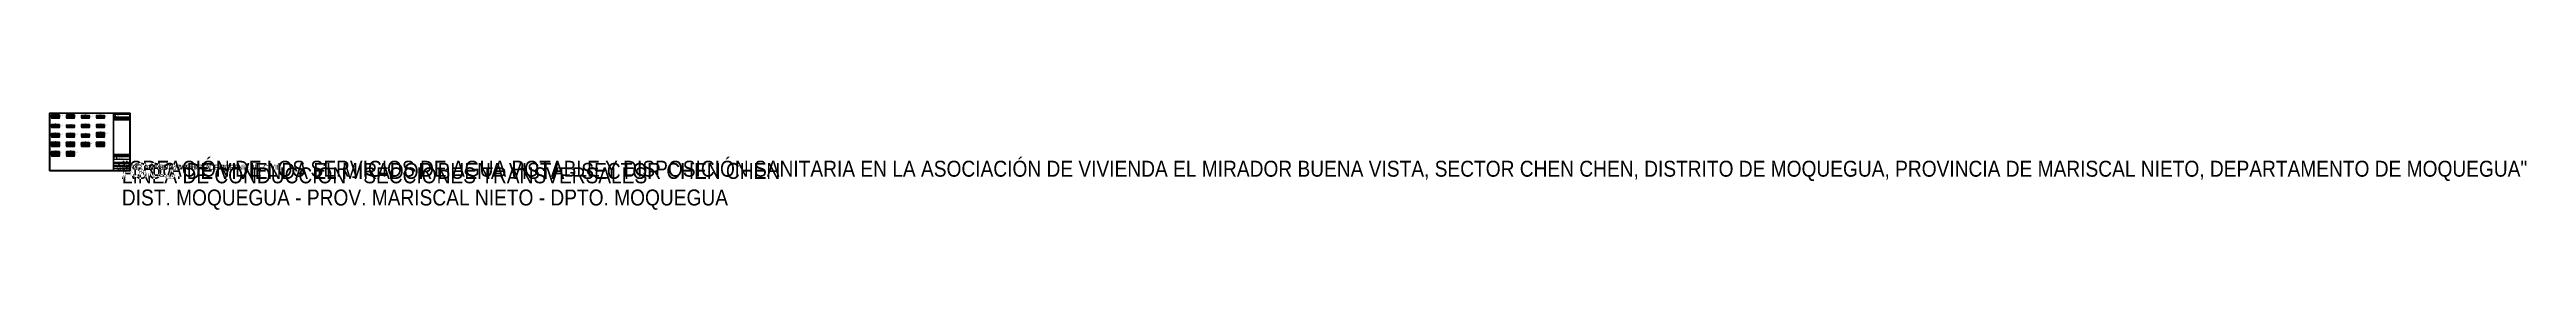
# Paper-space layout 'LC-02 SECCIONES' of a CAD drawing. Header units: metres. Extents: x 25 to 24789, y -381 to 584.
# The model-space entities are those that its viewports show. They can reach past a viewport. Long polylines and large blocks are cut down to what shows.
import ezdxf
from ezdxf.enums import TextEntityAlignment as Align

# ---------------------------------------------------------------- set-up
doc = ezdxf.new("R2018")
doc.units = ezdxf.units.M
doc.linetypes.add('CENTER', pattern=[5.08, 3.175, -0.635, 0.635, -0.635])
for name, color, linetype, lineweight in [('AP-EJES', 8, 'CENTER', 13), ('LAM-CAJETIN', 7, 'Continuous', 25), ('LAM-IMG', 7, 'Continuous', 9), ('LAM-MARCO', 7, 'Continuous', 50), ('LAM-ROTULO', 7, 'Continuous', 35), ('LAM-TXT', 7, 'Continuous', 25), ('PERF-BANDAS', 7, 'Continuous', 18), ('PERF-MARCO', 7, 'Continuous', 35), ('SEC-GRILLA', 252, 'Continuous', 9), ('SEC-TERRENO', 32, 'Continuous', 25), ('SEC-TUB', 5, 'Continuous', 35), ('SEC-TXT', 7, 'Continuous', 18), ('SEC-ZANJA', 1, 'Continuous', 35)]:
    doc.layers.add(name, color=color, linetype=linetype, lineweight=lineweight)
doc.layers.add('LAM-VP', color=8, linetype='Continuous', lineweight=9, plot=False)
doc.layers.get('LAM-VP').off()
doc.styles.add('ARIAL', font='arial.ttf')
doc.styles.add('ARIAL-B', font='arialbd.ttf')
picture_1 = doc.add_image_def('image3.png', size_in_pixel=(482, 414))

# ---------------------------------------------------------------- blocks, each defined once
blk = doc.blocks.new('CAJETIN_A1_UNAM')
at = {"layer": 'LAM-CAJETIN'}
for p, q in [((666, 165), (831, 165)), ((666, 160), (831, 160)), ((666, 155), (831, 155)), ((666, 150), (831, 150)), ((666, 124), (831, 124)), ((666, 96), (831, 96)), ((666, 80), (831, 80)), ((666, 56), (831, 56)), ((666, 34), (831, 34)), ((674, 62.5), (713, 62.5)), ((682, 150), (682, 165)), ((712, 150), (712, 165)), ((716, 10), (716, 34)), ((721, 56), (721, 80)), ((729, 62.5), (768, 62.5)), ((761, 10), (761, 34)), ((776, 56), (776, 80)), ((784, 62.5), (823, 62.5)), ((806, 150), (806, 165))]:
    blk.add_line(p, q, dxfattribs=at)
at = {"layer": 'LAM-ROTULO'}
blk.add_line((666, 172), (831, 172), dxfattribs=at)
at = {"layer": 'LAM-TXT', "style": 'ARIAL-B', "width": 0.9}
for s, p in [('PROYECTO:', (668, 121.8)), ('UBICACIÓN:', (668, 93.8)), ('DISEÑO Y DIBUJO:', (668, 77.8)), ('PLANO:', (668, 53.8)), ('ESCALA:', (668, 31.8)), ('FECHA:', (718, 31.8)), ('REVISADO:', (723, 77.8)), ('LÁMINA:', (763, 31.8)), ('DOCENTE:', (778, 77.8))]:
    blk.add_text(s, height=2, dxfattribs=at).set_placement(p, align=Align.TOP_LEFT)
at = {"layer": 'LAM-TXT', "width": 0.9}
for s, height, style, p in [('REV.', 2, 'ARIAL-B', (674, 162.5)), ('FORMATO A1', 2, 'ARIAL', (691, 13.8)), ('FIRMA Y SELLO', 2, 'ARIAL', (693.5, 59.5)), ('FECHA', 2, 'ARIAL-B', (697, 162.5)), ('CUADRO DE REVISIONES', 2.5, 'ARIAL-B', (748.5, 168.5)), ('FIRMA Y SELLO', 2, 'ARIAL', (748.5, 59.5)), ('DESCRIPCIÓN', 2, 'ARIAL-B', (759, 162.5)), ('FIRMA Y SELLO', 2, 'ARIAL', (803.5, 59.5)), ('V°B°', 2, 'ARIAL-B', (818.5, 162.5))]:
    blk.add_text(s, height=height, dxfattribs=dict(at, style=style)).set_placement(p, align=Align.MIDDLE_CENTER)
for s, height, style, p in [('CURSO: ABASTECIMIENTO DE AGUA Y ALCANTARILLADO', 2, 'ARIAL', (698, 127.6)), ('ESCUELA PROFESIONAL DE INGENIERÍA CIVIL', 2.5, 'ARIAL-B', (698, 132.3)), ('UNIVERSIDAD NACIONAL DE MOQUEGUA', 3.5, 'ARIAL-B', (698, 142)), ('FACULTAD DE INGENIERÍA Y ARQUITECTURA', 2.5, 'ARIAL', (698, 137))]:
    blk.add_text(s, height=height, dxfattribs=dict(at, style=style)).set_placement(p)
for tag, height, style, p in [('REV', 2, 'ARIAL', (674, 157.5)), ('ESCALA', 3, 'ARIAL-B', (691, 21)), ('REV_FECHA', 2, 'ARIAL', (697, 157.5)), ('FECHA', 2.5, 'ARIAL', (738.5, 21)), ('REV_DESC', 2, 'ARIAL', (759, 157.5)), ('CODIGO', 7, 'ARIAL-B', (796, 22.5)), ('NUMERO', 2, 'ARIAL', (796, 13.8))]:
    blk.add_attdef(tag, text='', height=height, dxfattribs=dict(at, style=style)).set_placement(p, align=Align.MIDDLE_CENTER)
at = {"layer": 'LAM-TXT', "lineweight": 30, "width": 0.9, "flags": 104}
for tag, height, p in [('DISENO', 2, (693.5, 70.5)), ('REVISADO', 2, (748.5, 70.5)), ('UBICACION', 2.5, (748.5, 86.6)), ('PLANO', 5, (748.5, 43)), ('PROYECTO', 2.5, (748.5, 108.6)), ('DOCENTE', 2, (803.5, 70.5))]:
    blk.add_attdef(tag, text='', height=height, dxfattribs=at).set_placement(p, align=Align.MIDDLE_CENTER)
at = {"layer": 'LAM-IMG'}
image = blk.add_image(picture_1, insert=(669.5, 126), size_in_units=(25.6, 22), dxfattribs=at)
image.dxf.flags = 7
blk = doc.blocks.new('SECCION_LC_000000')
at = {"layer": 'SEC-TUB'}
h = blk.add_hatch(color=256, dxfattribs=at)
h.dxf.hatch_style = 1
h.paths.add_polyline_path([(297600, 8104001.8), (297600, 8104001.8), (297600, 8104001.8), (297600, 8104001.8), (297600, 8104001.8), (297600, 8104001.8), (297600, 8104001.8), (297600, 8104001.8), (297600, 8104001.8), (297600, 8104001.8), (297600, 8104001.8), (297600, 8104001.8), (297600, 8104001.8), (297600, 8104001.8), (297600, 8104001.8), (297600, 8104001.8), (297600, 8104001.8), (297600, 8104001.8), (297600, 8104001.8), (297600, 8104001.8), (297600, 8104001.8), (297600, 8104001.8), (297600, 8104001.8), (297600, 8104001.8), (297600, 8104001.8), (297600, 8104001.8), (297600, 8104001.8), (297600, 8104001.8), (297600, 8104001.8), (297600, 8104001.8), (297600, 8104001.8), (297600, 8104001.8), (297600, 8104001.8), (297600, 8104001.8), (297600, 8104001.8), (297600, 8104001.8), (297600, 8104001.8), (297600, 8104001.8), (297600, 8104001.8), (297600, 8104001.8), (297600, 8104001.8), (297600, 8104001.8), (297600, 8104001.8), (297600, 8104001.8), (297600, 8104001.8), (297600, 8104001.8), (297600, 8104001.8), (297600, 8104001.8)])
at = {"layer": 'AP-EJES'}
blk.add_line((297600, 8104000), (297600, 8104005), dxfattribs=at)
at = {"layer": 'PERF-BANDAS'}
for p, q in [((297592, 8104000), (297592, 8103998.2)), ((297592, 8103999.1), (297608, 8103999.1)), ((297596, 8104000), (297596, 8103998.2)), ((297600, 8104000), (297600, 8103998.2)), ((297604, 8104000), (297604, 8103998.2)), ((297608, 8104000), (297608, 8103998.2))]:
    blk.add_line(p, q, dxfattribs=at)
blk.add_lwpolyline([(297592, 8103998.2), (297608, 8103998.2), (297608, 8104000), (297592, 8104000)], close=True, dxfattribs=at)
at = {"layer": 'PERF-MARCO'}
blk.add_lwpolyline([(297592, 8104000), (297608, 8104000), (297608, 8104005), (297592, 8104005)], close=True, dxfattribs=at)
at = {"layer": 'SEC-GRILLA'}
for p, q in [((297592, 8104005), (297608, 8104005)), ((297592, 8104000), (297592, 8104005)), ((297592, 8104004), (297608, 8104004)), ((297592, 8104003), (297608, 8104003)), ((297592, 8104002), (297608, 8104002)), ((297592, 8104001), (297608, 8104001)), ((297592, 8104000), (297608, 8104000)), ((297594, 8104000), (297594, 8104005)), ((297596, 8104000), (297596, 8104005)), ((297598, 8104000), (297598, 8104005)), ((297600, 8104000), (297600, 8104005)), ((297602, 8104000), (297602, 8104005)), ((297604, 8104000), (297604, 8104005)), ((297606, 8104000), (297606, 8104005)), ((297608, 8104000), (297608, 8104005))]:
    blk.add_line(p, q, dxfattribs=at)
at = {"layer": 'SEC-TERRENO'}
blk.add_lwpolyline([(297592, 8104001.7), (297592.2, 8104001.7), (297592.5, 8104001.8), (297592.8, 8104001.8), (297593, 8104001.8), (297593.2, 8104001.8), (297593.5, 8104001.9), (297593.8, 8104001.9), (297594, 8104001.9), (297594.2, 8104002), (297594.5, 8104002), (297594.8, 8104002), (297595, 8104002.1), (297595.2, 8104002.1), (297595.5, 8104002.1), (297595.8, 8104002.2), (297596, 8104002.2), (297596.2, 8104002.3), (297596.5, 8104002.3), (297596.8, 8104002.3), (297597, 8104002.4), (297597.2, 8104002.4), (297597.5, 8104002.5), (297597.8, 8104002.5), (297598, 8104002.5), (297598.2, 8104002.6), (297598.5, 8104002.6), (297598.8, 8104002.7), (297599, 8104002.7), (297599.2, 8104002.7), (297599.5, 8104002.8), (297599.8, 8104002.8), (297600, 8104002.9), (297600.2, 8104002.9), (297600.5, 8104002.9), (297600.8, 8104003), (297601, 8104003), (297601.2, 8104003), (297601.5, 8104003), (297601.8, 8104003.1), (297602, 8104003.1), (297602.2, 8104003.1), (297602.5, 8104003.1), (297602.8, 8104003.2), (297603, 8104003.2), (297603.2, 8104003.2), (297603.5, 8104003.2), (297603.8, 8104003.3), (297604, 8104003.3), (297604.2, 8104003.3), (297604.5, 8104003.3), (297604.8, 8104003.4), (297605, 8104003.4), (297605.2, 8104003.4), (297605.5, 8104003.4), (297605.8, 8104003.5), (297606, 8104003.5), (297606.2, 8104003.5), (297606.5, 8104003.5), (297606.8, 8104003.6), (297607, 8104003.6), (297607.2, 8104003.6), (297607.5, 8104003.6), (297607.8, 8104003.7), (297608, 8104003.7)], dxfattribs=at)
at = {"layer": 'SEC-TUB'}
blk.add_circle((297600, 8104001.8), 0.0315, dxfattribs=at)
at = {"layer": 'SEC-ZANJA'}
blk.add_lwpolyline([(297599.7, 8104002.8), (297599.7, 8104001.7), (297600.3, 8104001.7), (297600.3, 8104002.9)], dxfattribs=at)
at = {"layer": 'SEC-TXT', "style": 'ARIAL', "width": 0.9}
for s, height, p in [('COTA', 0.36, (297590.8, 8103999.5)), ('DIST.', 0.36, (297590.8, 8103998.7)), ('3176.00', 0.408, (297591.8, 8104005)), ('3175.00', 0.408, (297591.8, 8104004)), ('3174.00', 0.408, (297591.8, 8104003)), ('3173.00', 0.408, (297591.8, 8104002)), ('3172.00', 0.408, (297591.8, 8104001)), ('3171.00', 0.408, (297591.8, 8104000))]:
    blk.add_text(s, height=height, dxfattribs=at).set_placement(p, align=Align.MIDDLE_RIGHT)
for s, height, p in [('3172.69', 0.336, (297592, 8103999.5)), ('-8', 0.384, (297592, 8103998.7)), ('3173.21', 0.336, (297596, 8103999.5)), ('-4', 0.384, (297596, 8103998.7)), ('3173.87', 0.336, (297600, 8103999.5)), ('0', 0.384, (297600, 8103998.7)), ('3174.30', 0.336, (297604, 8103999.5)), ('+4', 0.384, (297604, 8103998.7)), ('3174.69', 0.336, (297608, 8103999.5)), ('+8', 0.384, (297608, 8103998.7))]:
    blk.add_text(s, height=height, dxfattribs=at).set_placement(p, align=Align.MIDDLE_CENTER)
at = {"layer": 'SEC-TXT', "width": 0.9}
for s, height, style, p in [('LÍNEA DE CONDUCCIÓN', 0.384, 'ARIAL', (297600, 8104005.5)), ('0+000.00', 0.6, 'ARIAL-B', (297600, 8104006.5))]:
    blk.add_text(s, height=height, dxfattribs=dict(at, style=style)).set_placement(p, align=Align.BOTTOM_CENTER)
at = {"layer": 'SEC-TXT', "style": 'ARIAL', "width": 0.9}
for s, p in [('3176.00', (297608.2, 8104005)), ('3175.00', (297608.2, 8104004)), ('3174.00', (297608.2, 8104003)), ('3173.00', (297608.2, 8104002)), ('3172.00', (297608.2, 8104001)), ('3171.00', (297608.2, 8104000)), ('CT = 3173.87', (297610.2, 8104004.5)), ('CF = 3172.77', (297610.2, 8104003.8)), ('H = 1.20', (297610.2, 8104003.1)), ('Ac = 0.72 m²', (297610.2, 8104002.4))]:
    blk.add_text(s, height=0.408, dxfattribs=at).set_placement(p, align=Align.MIDDLE_LEFT)
blk = doc.blocks.new('SECCION_LC_002000')
at = {"layer": 'SEC-TUB'}
h = blk.add_hatch(color=256, dxfattribs=at)
h.dxf.hatch_style = 1
h.paths.add_polyline_path([(297630, 8104001.2), (297630, 8104001.2), (297630, 8104001.2), (297630, 8104001.2), (297630, 8104001.2), (297630, 8104001.2), (297630, 8104001.2), (297630, 8104001.2), (297630, 8104001.2), (297630, 8104001.2), (297630, 8104001.2), (297630, 8104001.2), (297630, 8104001.2), (297630, 8104001.2), (297630, 8104001.2), (297630, 8104001.2), (297630, 8104001.2), (297630, 8104001.2), (297630, 8104001.2), (297630, 8104001.2), (297630, 8104001.2), (297630, 8104001.2), (297630, 8104001.2), (297630, 8104001.2), (297630, 8104001.2), (297630, 8104001.2), (297630, 8104001.2), (297630, 8104001.2), (297630, 8104001.2), (297630, 8104001.1), (297630, 8104001.1), (297630, 8104001.1), (297630, 8104001.1), (297630, 8104001.1), (297630, 8104001.1), (297630, 8104001.1), (297630, 8104001.1), (297630, 8104001.1), (297630, 8104001.1), (297630, 8104001.1), (297630, 8104001.1), (297630, 8104001.1), (297630, 8104001.1), (297630, 8104001.1), (297630, 8104001.2), (297630, 8104001.2), (297630, 8104001.2), (297630, 8104001.2)])
at = {"layer": 'AP-EJES'}
blk.add_line((297630, 8104000), (297630, 8104005), dxfattribs=at)
at = {"layer": 'PERF-BANDAS'}
for p, q in [((297622, 8104000), (297622, 8103998.2)), ((297622, 8103999.1), (297638, 8103999.1)), ((297626, 8104000), (297626, 8103998.2)), ((297630, 8104000), (297630, 8103998.2)), ((297634, 8104000), (297634, 8103998.2)), ((297638, 8104000), (297638, 8103998.2))]:
    blk.add_line(p, q, dxfattribs=at)
blk.add_lwpolyline([(297622, 8103998.2), (297638, 8103998.2), (297638, 8104000), (297622, 8104000)], close=True, dxfattribs=at)
at = {"layer": 'PERF-MARCO'}
blk.add_lwpolyline([(297622, 8104000), (297638, 8104000), (297638, 8104005), (297622, 8104005)], close=True, dxfattribs=at)
at = {"layer": 'SEC-GRILLA'}
for p, q in [((297622, 8104005), (297638, 8104005)), ((297622, 8104000), (297622, 8104005)), ((297622, 8104004), (297638, 8104004)), ((297622, 8104003), (297638, 8104003)), ((297622, 8104002), (297638, 8104002)), ((297622, 8104001), (297638, 8104001)), ((297622, 8104000), (297638, 8104000)), ((297624, 8104000), (297624, 8104005)), ((297626, 8104000), (297626, 8104005)), ((297628, 8104000), (297628, 8104005)), ((297630, 8104000), (297630, 8104005)), ((297632, 8104000), (297632, 8104005)), ((297634, 8104000), (297634, 8104005)), ((297636, 8104000), (297636, 8104005)), ((297638, 8104000), (297638, 8104005))]:
    blk.add_line(p, q, dxfattribs=at)
at = {"layer": 'SEC-TERRENO'}
blk.add_lwpolyline([(297622, 8104001.1), (297622.2, 8104001.2), (297622.5, 8104001.2), (297622.8, 8104001.2), (297623, 8104001.3), (297623.2, 8104001.3), (297623.5, 8104001.4), (297623.8, 8104001.4), (297624, 8104001.4), (297624.2, 8104001.5), (297624.5, 8104001.5), (297624.8, 8104001.5), (297625, 8104001.6), (297625.2, 8104001.6), (297625.5, 8104001.6), (297625.8, 8104001.7), (297626, 8104001.7), (297626.2, 8104001.7), (297626.5, 8104001.8), (297626.8, 8104001.8), (297627, 8104001.8), (297627.2, 8104001.9), (297627.5, 8104001.9), (297627.8, 8104001.9), (297628, 8104002), (297628.2, 8104002), (297628.5, 8104002), (297628.8, 8104002.1), (297629, 8104002.1), (297629.2, 8104002.1), (297629.5, 8104002.2), (297629.8, 8104002.2), (297630, 8104002.2), (297630.2, 8104002.3), (297630.5, 8104002.3), (297630.8, 8104002.3), (297631, 8104002.4), (297631.2, 8104002.4), (297631.5, 8104002.4), (297631.8, 8104002.5), (297632, 8104002.5), (297632.2, 8104002.5), (297632.5, 8104002.6), (297632.8, 8104002.6), (297633, 8104002.6), (297633.2, 8104002.6), (297633.5, 8104002.7), (297633.8, 8104002.7), (297634, 8104002.7), (297634.2, 8104002.8), (297634.5, 8104002.8), (297634.8, 8104002.8), (297635, 8104002.9), (297635.2, 8104002.9), (297635.5, 8104002.9), (297635.8, 8104002.9), (297636, 8104003), (297636.2, 8104003.1), (297636.5, 8104003.1), (297636.8, 8104003.2), (297637, 8104003.2), (297637.2, 8104003.3), (297637.5, 8104003.4), (297637.8, 8104003.4), (297638, 8104003.4)], dxfattribs=at)
at = {"layer": 'SEC-TUB'}
blk.add_circle((297630, 8104001.2), 0.0315, dxfattribs=at)
at = {"layer": 'SEC-ZANJA'}
blk.add_lwpolyline([(297629.7, 8104002.2), (297629.7, 8104001), (297630.3, 8104001), (297630.3, 8104002.3)], dxfattribs=at)
at = {"layer": 'SEC-TXT', "style": 'ARIAL', "width": 0.9}
for s, height, p in [('COTA', 0.36, (297620.8, 8103999.5)), ('DIST.', 0.36, (297620.8, 8103998.7)), ('3173.00', 0.408, (297621.8, 8104005)), ('3172.00', 0.408, (297621.8, 8104004)), ('3171.00', 0.408, (297621.8, 8104003)), ('3170.00', 0.408, (297621.8, 8104002)), ('3169.00', 0.408, (297621.8, 8104001)), ('3168.00', 0.408, (297621.8, 8104000))]:
    blk.add_text(s, height=height, dxfattribs=at).set_placement(p, align=Align.MIDDLE_RIGHT)
for s, height, p in [('3169.15', 0.336, (297622, 8103999.5)), ('-8', 0.384, (297622, 8103998.7)), ('3169.69', 0.336, (297626, 8103999.5)), ('-4', 0.384, (297626, 8103998.7)), ('3170.24', 0.336, (297630, 8103999.5)), ('0', 0.384, (297630, 8103998.7)), ('3170.74', 0.336, (297634, 8103999.5)), ('+4', 0.384, (297634, 8103998.7)), ('3171.35', 0.336, (297638, 8103999.5)), ('+8', 0.384, (297638, 8103998.7))]:
    blk.add_text(s, height=height, dxfattribs=at).set_placement(p, align=Align.MIDDLE_CENTER)
at = {"layer": 'SEC-TXT', "width": 0.9}
for s, height, style, p in [('LÍNEA DE CONDUCCIÓN', 0.384, 'ARIAL', (297630, 8104005.5)), ('0+020.00', 0.6, 'ARIAL-B', (297630, 8104006.5))]:
    blk.add_text(s, height=height, dxfattribs=dict(at, style=style)).set_placement(p, align=Align.BOTTOM_CENTER)
at = {"layer": 'SEC-TXT', "style": 'ARIAL', "width": 0.9}
for s, p in [('3173.00', (297638.2, 8104005)), ('3172.00', (297638.2, 8104004)), ('3171.00', (297638.2, 8104003)), ('3170.00', (297638.2, 8104002)), ('3169.00', (297638.2, 8104001)), ('3168.00', (297638.2, 8104000)), ('CT = 3170.24', (297640.2, 8104004.5)), ('CF = 3169.14', (297640.2, 8104003.8)), ('H = 1.20', (297640.2, 8104003.1)), ('Ac = 0.72 m²', (297640.2, 8104002.4))]:
    blk.add_text(s, height=0.408, dxfattribs=at).set_placement(p, align=Align.MIDDLE_LEFT)
blk = doc.blocks.new('SECCION_LC_004000')
at = {"layer": 'SEC-TUB'}
h = blk.add_hatch(color=256, dxfattribs=at)
h.dxf.hatch_style = 1
h.paths.add_polyline_path([(297660, 8104001.8), (297660, 8104001.8), (297660, 8104001.8), (297660, 8104001.8), (297660, 8104001.8), (297660, 8104001.8), (297660, 8104001.8), (297660, 8104001.8), (297660, 8104001.8), (297660, 8104001.8), (297660, 8104001.8), (297660, 8104001.8), (297660, 8104001.8), (297660, 8104001.8), (297660, 8104001.8), (297660, 8104001.8), (297660, 8104001.8), (297660, 8104001.8), (297660, 8104001.8), (297660, 8104001.8), (297660, 8104001.8), (297660, 8104001.8), (297660, 8104001.8), (297660, 8104001.8), (297660, 8104001.8), (297660, 8104001.8), (297660, 8104001.8), (297660, 8104001.7), (297660, 8104001.7), (297660, 8104001.7), (297660, 8104001.7), (297660, 8104001.7), (297660, 8104001.7), (297660, 8104001.7), (297660, 8104001.7), (297660, 8104001.7), (297660, 8104001.7), (297660, 8104001.7), (297660, 8104001.7), (297660, 8104001.7), (297660, 8104001.7), (297660, 8104001.7), (297660, 8104001.7), (297660, 8104001.7), (297660, 8104001.7), (297660, 8104001.7), (297660, 8104001.8), (297660, 8104001.8)])
at = {"layer": 'AP-EJES'}
blk.add_line((297660, 8104000), (297660, 8104004), dxfattribs=at)
at = {"layer": 'PERF-BANDAS'}
for p, q in [((297652, 8104000), (297652, 8103998.2)), ((297652, 8103999.1), (297668, 8103999.1)), ((297656, 8104000), (297656, 8103998.2)), ((297660, 8104000), (297660, 8103998.2)), ((297664, 8104000), (297664, 8103998.2)), ((297668, 8104000), (297668, 8103998.2))]:
    blk.add_line(p, q, dxfattribs=at)
blk.add_lwpolyline([(297652, 8103998.2), (297668, 8103998.2), (297668, 8104000), (297652, 8104000)], close=True, dxfattribs=at)
at = {"layer": 'PERF-MARCO'}
blk.add_lwpolyline([(297652, 8104000), (297668, 8104000), (297668, 8104004), (297652, 8104004)], close=True, dxfattribs=at)
at = {"layer": 'SEC-GRILLA'}
for p, q in [((297652, 8104004), (297668, 8104004)), ((297652, 8104000), (297652, 8104004)), ((297652, 8104003), (297668, 8104003)), ((297652, 8104002), (297668, 8104002)), ((297652, 8104001), (297668, 8104001)), ((297652, 8104000), (297668, 8104000)), ((297654, 8104000), (297654, 8104004)), ((297656, 8104000), (297656, 8104004)), ((297658, 8104000), (297658, 8104004)), ((297660, 8104000), (297660, 8104004)), ((297662, 8104000), (297662, 8104004)), ((297664, 8104000), (297664, 8104004)), ((297666, 8104000), (297666, 8104004)), ((297668, 8104000), (297668, 8104004))]:
    blk.add_line(p, q, dxfattribs=at)
at = {"layer": 'SEC-TERRENO'}
blk.add_lwpolyline([(297652, 8104002.6), (297652.2, 8104002.6), (297652.5, 8104002.6), (297652.8, 8104002.6), (297653, 8104002.6), (297653.2, 8104002.6), (297653.5, 8104002.6), (297653.8, 8104002.6), (297654, 8104002.6), (297654.2, 8104002.6), (297654.5, 8104002.6), (297654.8, 8104002.6), (297655, 8104002.7), (297655.2, 8104002.7), (297655.5, 8104002.7), (297655.8, 8104002.7), (297656, 8104002.7), (297656.2, 8104002.7), (297656.5, 8104002.7), (297656.8, 8104002.7), (297657, 8104002.7), (297657.2, 8104002.8), (297657.5, 8104002.8), (297657.8, 8104002.8), (297658, 8104002.8), (297658.2, 8104002.8), (297658.5, 8104002.8), (297658.8, 8104002.8), (297659, 8104002.8), (297659.2, 8104002.8), (297659.5, 8104002.8), (297659.8, 8104002.8), (297660, 8104002.8), (297660.2, 8104002.8), (297660.5, 8104002.8), (297660.8, 8104002.8), (297661, 8104002.8), (297661.2, 8104002.8), (297661.5, 8104002.8), (297661.8, 8104002.8), (297662, 8104002.8), (297662.2, 8104002.8), (297662.5, 8104002.8), (297662.8, 8104002.8), (297663, 8104002.8), (297663.2, 8104002.8), (297663.5, 8104002.8), (297663.8, 8104002.8), (297664, 8104002.7), (297664.2, 8104002.7), (297664.5, 8104002.7), (297664.8, 8104002.7), (297665, 8104002.7), (297665.2, 8104002.7), (297665.5, 8104002.7), (297665.8, 8104002.7), (297666, 8104002.7), (297666.2, 8104002.7), (297666.5, 8104002.6), (297666.8, 8104002.6), (297667, 8104002.6), (297667.2, 8104002.6), (297667.5, 8104002.6), (297667.8, 8104002.6), (297668, 8104002.6)], dxfattribs=at)
at = {"layer": 'SEC-TUB'}
blk.add_circle((297660, 8104001.8), 0.0315, dxfattribs=at)
at = {"layer": 'SEC-ZANJA'}
blk.add_lwpolyline([(297659.7, 8104002.8), (297659.7, 8104001.6), (297660.3, 8104001.6), (297660.3, 8104002.8)], dxfattribs=at)
at = {"layer": 'SEC-TXT', "style": 'ARIAL', "width": 0.9}
for s, height, p in [('COTA', 0.36, (297650.8, 8103999.5)), ('DIST.', 0.36, (297650.8, 8103998.7)), ('3165.00', 0.408, (297651.8, 8104004)), ('3164.00', 0.408, (297651.8, 8104003)), ('3163.00', 0.408, (297651.8, 8104002)), ('3162.00', 0.408, (297651.8, 8104001)), ('3161.00', 0.408, (297651.8, 8104000))]:
    blk.add_text(s, height=height, dxfattribs=at).set_placement(p, align=Align.MIDDLE_RIGHT)
for s, height, p in [('3163.56', 0.336, (297652, 8103999.5)), ('-8', 0.384, (297652, 8103998.7)), ('3163.70', 0.336, (297656, 8103999.5)), ('-4', 0.384, (297656, 8103998.7)), ('3163.83', 0.336, (297660, 8103999.5)), ('0', 0.384, (297660, 8103998.7)), ('3163.74', 0.336, (297664, 8103999.5)), ('+4', 0.384, (297664, 8103998.7)), ('3163.59', 0.336, (297668, 8103999.5)), ('+8', 0.384, (297668, 8103998.7))]:
    blk.add_text(s, height=height, dxfattribs=at).set_placement(p, align=Align.MIDDLE_CENTER)
at = {"layer": 'SEC-TXT', "width": 0.9}
for s, height, style, p in [('LÍNEA DE CONDUCCIÓN', 0.384, 'ARIAL', (297660, 8104004.5)), ('0+040.00', 0.6, 'ARIAL-B', (297660, 8104005.5))]:
    blk.add_text(s, height=height, dxfattribs=dict(at, style=style)).set_placement(p, align=Align.BOTTOM_CENTER)
at = {"layer": 'SEC-TXT', "style": 'ARIAL', "width": 0.9}
for s, p in [('3165.00', (297668.2, 8104004)), ('3164.00', (297668.2, 8104003)), ('3163.00', (297668.2, 8104002)), ('3162.00', (297668.2, 8104001)), ('3161.00', (297668.2, 8104000)), ('CT = 3163.83', (297670.2, 8104003.5)), ('CF = 3162.73', (297670.2, 8104002.8)), ('H = 1.20', (297670.2, 8104002.1)), ('Ac = 0.72 m²', (297670.2, 8104001.4))]:
    blk.add_text(s, height=0.408, dxfattribs=at).set_placement(p, align=Align.MIDDLE_LEFT)
blk = doc.blocks.new('SECCION_LC_006000')
at = {"layer": 'SEC-TUB'}
h = blk.add_hatch(color=256, dxfattribs=at)
h.dxf.hatch_style = 1
h.paths.add_polyline_path([(297690, 8104001.4), (297690, 8104001.4), (297690, 8104001.4), (297690, 8104001.4), (297690, 8104001.4), (297690, 8104001.4), (297690, 8104001.4), (297690, 8104001.4), (297690, 8104001.4), (297690, 8104001.4), (297690, 8104001.4), (297690, 8104001.4), (297690, 8104001.4), (297690, 8104001.4), (297690, 8104001.4), (297690, 8104001.4), (297690, 8104001.4), (297690, 8104001.4), (297690, 8104001.4), (297690, 8104001.4), (297690, 8104001.4), (297690, 8104001.4), (297690, 8104001.4), (297690, 8104001.4), (297690, 8104001.4), (297690, 8104001.4), (297690, 8104001.4), (297690, 8104001.4), (297690, 8104001.4), (297690, 8104001.4), (297690, 8104001.4), (297690, 8104001.4), (297690, 8104001.4), (297690, 8104001.4), (297690, 8104001.4), (297690, 8104001.4), (297690, 8104001.4), (297690, 8104001.4), (297690, 8104001.4), (297690, 8104001.4), (297690, 8104001.4), (297690, 8104001.4), (297690, 8104001.4), (297690, 8104001.4), (297690, 8104001.4), (297690, 8104001.4), (297690, 8104001.4), (297690, 8104001.4)])
at = {"layer": 'AP-EJES'}
blk.add_line((297690, 8104000), (297690, 8104004), dxfattribs=at)
at = {"layer": 'PERF-BANDAS'}
for p, q in [((297682, 8104000), (297682, 8103998.2)), ((297682, 8103999.1), (297698, 8103999.1)), ((297686, 8104000), (297686, 8103998.2)), ((297690, 8104000), (297690, 8103998.2)), ((297694, 8104000), (297694, 8103998.2)), ((297698, 8104000), (297698, 8103998.2))]:
    blk.add_line(p, q, dxfattribs=at)
blk.add_lwpolyline([(297682, 8103998.2), (297698, 8103998.2), (297698, 8104000), (297682, 8104000)], close=True, dxfattribs=at)
at = {"layer": 'PERF-MARCO'}
blk.add_lwpolyline([(297682, 8104000), (297698, 8104000), (297698, 8104004), (297682, 8104004)], close=True, dxfattribs=at)
at = {"layer": 'SEC-GRILLA'}
for p, q in [((297682, 8104004), (297698, 8104004)), ((297682, 8104000), (297682, 8104004)), ((297682, 8104003), (297698, 8104003)), ((297682, 8104002), (297698, 8104002)), ((297682, 8104001), (297698, 8104001)), ((297682, 8104000), (297698, 8104000)), ((297684, 8104000), (297684, 8104004)), ((297686, 8104000), (297686, 8104004)), ((297688, 8104000), (297688, 8104004)), ((297690, 8104000), (297690, 8104004)), ((297692, 8104000), (297692, 8104004)), ((297694, 8104000), (297694, 8104004)), ((297696, 8104000), (297696, 8104004)), ((297698, 8104000), (297698, 8104004))]:
    blk.add_line(p, q, dxfattribs=at)
at = {"layer": 'SEC-TERRENO'}
blk.add_lwpolyline([(297682, 8104002.1), (297682.2, 8104002.1), (297682.5, 8104002.1), (297682.8, 8104002.1), (297683, 8104002.1), (297683.2, 8104002.1), (297683.5, 8104002.1), (297683.8, 8104002.1), (297684, 8104002.1), (297684.2, 8104002.1), (297684.5, 8104002.1), (297684.8, 8104002.1), (297685, 8104002.1), (297685.2, 8104002.2), (297685.5, 8104002.2), (297685.8, 8104002.2), (297686, 8104002.2), (297686.2, 8104002.2), (297686.5, 8104002.2), (297686.8, 8104002.3), (297687, 8104002.3), (297687.2, 8104002.3), (297687.5, 8104002.3), (297687.8, 8104002.3), (297688, 8104002.3), (297688.2, 8104002.4), (297688.5, 8104002.4), (297688.8, 8104002.4), (297689, 8104002.4), (297689.2, 8104002.4), (297689.5, 8104002.4), (297689.8, 8104002.5), (297690, 8104002.5), (297690.2, 8104002.5), (297690.5, 8104002.5), (297690.8, 8104002.5), (297691, 8104002.5), (297691.2, 8104002.6), (297691.5, 8104002.6), (297691.8, 8104002.6), (297692, 8104002.6), (297692.2, 8104002.6), (297692.5, 8104002.6), (297692.8, 8104002.7), (297693, 8104002.7), (297693.2, 8104002.7), (297693.5, 8104002.7), (297693.8, 8104002.7), (297694, 8104002.7), (297694.2, 8104002.8), (297694.5, 8104002.8), (297694.8, 8104002.8), (297695, 8104002.8), (297695.2, 8104002.8), (297695.5, 8104002.8), (297695.8, 8104002.8), (297696, 8104002.7), (297696.2, 8104002.7), (297696.5, 8104002.7), (297696.8, 8104002.6), (297697, 8104002.6), (297697.2, 8104002.6), (297697.5, 8104002.6), (297697.8, 8104002.5), (297698, 8104002.5)], dxfattribs=at)
at = {"layer": 'SEC-TUB'}
blk.add_circle((297690, 8104001.4), 0.0315, dxfattribs=at)
at = {"layer": 'SEC-ZANJA'}
blk.add_lwpolyline([(297689.7, 8104002.5), (297689.7, 8104001.3), (297690.3, 8104001.3), (297690.3, 8104002.5)], dxfattribs=at)
at = {"layer": 'SEC-TXT', "style": 'ARIAL', "width": 0.9}
for s, height, p in [('COTA', 0.36, (297680.8, 8103999.5)), ('DIST.', 0.36, (297680.8, 8103998.7)), ('3155.00', 0.408, (297681.8, 8104004)), ('3154.00', 0.408, (297681.8, 8104003)), ('3153.00', 0.408, (297681.8, 8104002)), ('3152.00', 0.408, (297681.8, 8104001)), ('3151.00', 0.408, (297681.8, 8104000))]:
    blk.add_text(s, height=height, dxfattribs=at).set_placement(p, align=Align.MIDDLE_RIGHT)
for s, height, p in [('3153.06', 0.336, (297682, 8103999.5)), ('-8', 0.384, (297682, 8103998.7)), ('3153.21', 0.336, (297686, 8103999.5)), ('-4', 0.384, (297686, 8103998.7)), ('3153.47', 0.336, (297690, 8103999.5)), ('0', 0.384, (297690, 8103998.7)), ('3153.74', 0.336, (297694, 8103999.5)), ('+4', 0.384, (297694, 8103998.7)), ('3153.50', 0.336, (297698, 8103999.5)), ('+8', 0.384, (297698, 8103998.7))]:
    blk.add_text(s, height=height, dxfattribs=at).set_placement(p, align=Align.MIDDLE_CENTER)
at = {"layer": 'SEC-TXT', "width": 0.9}
for s, height, style, p in [('LÍNEA DE CONDUCCIÓN', 0.384, 'ARIAL', (297690, 8104004.5)), ('0+060.00', 0.6, 'ARIAL-B', (297690, 8104005.5))]:
    blk.add_text(s, height=height, dxfattribs=dict(at, style=style)).set_placement(p, align=Align.BOTTOM_CENTER)
at = {"layer": 'SEC-TXT', "style": 'ARIAL', "width": 0.9}
for s, p in [('3155.00', (297698.2, 8104004)), ('3154.00', (297698.2, 8104003)), ('3153.00', (297698.2, 8104002)), ('3152.00', (297698.2, 8104001)), ('3151.00', (297698.2, 8104000)), ('CT = 3153.47', (297700.2, 8104003.5)), ('CF = 3152.37', (297700.2, 8104002.8)), ('H = 1.20', (297700.2, 8104002.1)), ('Ac = 0.72 m²', (297700.2, 8104001.4))]:
    blk.add_text(s, height=0.408, dxfattribs=at).set_placement(p, align=Align.MIDDLE_LEFT)
blk = doc.blocks.new('SECCION_LC_008000')
at = {"layer": 'SEC-TUB'}
h = blk.add_hatch(color=256, dxfattribs=at)
h.dxf.hatch_style = 1
h.paths.add_polyline_path([(297600, 8103982.7), (297600, 8103982.7), (297600, 8103982.7), (297600, 8103982.7), (297600, 8103982.7), (297600, 8103982.8), (297600, 8103982.8), (297600, 8103982.8), (297600, 8103982.8), (297600, 8103982.8), (297600, 8103982.8), (297600, 8103982.8), (297600, 8103982.8), (297600, 8103982.8), (297600, 8103982.8), (297600, 8103982.8), (297600, 8103982.8), (297600, 8103982.8), (297600, 8103982.8), (297600, 8103982.8), (297600, 8103982.7), (297600, 8103982.7), (297600, 8103982.7), (297600, 8103982.7), (297600, 8103982.7), (297600, 8103982.7), (297600, 8103982.7), (297600, 8103982.7), (297600, 8103982.7), (297600, 8103982.7), (297600, 8103982.7), (297600, 8103982.7), (297600, 8103982.7), (297600, 8103982.7), (297600, 8103982.7), (297600, 8103982.7), (297600, 8103982.7), (297600, 8103982.7), (297600, 8103982.7), (297600, 8103982.7), (297600, 8103982.7), (297600, 8103982.7), (297600, 8103982.7), (297600, 8103982.7), (297600, 8103982.7), (297600, 8103982.7), (297600, 8103982.7), (297600, 8103982.7)])
at = {"layer": 'AP-EJES'}
blk.add_line((297600, 8103981), (297600, 8103986), dxfattribs=at)
at = {"layer": 'PERF-BANDAS'}
for p, q in [((297592, 8103981), (297592, 8103979.2)), ((297592, 8103980.1), (297608, 8103980.1)), ((297596, 8103981), (297596, 8103979.2)), ((297600, 8103981), (297600, 8103979.2)), ((297604, 8103981), (297604, 8103979.2)), ((297608, 8103981), (297608, 8103979.2))]:
    blk.add_line(p, q, dxfattribs=at)
blk.add_lwpolyline([(297592, 8103979.2), (297608, 8103979.2), (297608, 8103981), (297592, 8103981)], close=True, dxfattribs=at)
at = {"layer": 'PERF-MARCO'}
blk.add_lwpolyline([(297592, 8103981), (297608, 8103981), (297608, 8103986), (297592, 8103986)], close=True, dxfattribs=at)
at = {"layer": 'SEC-GRILLA'}
for p, q in [((297592, 8103986), (297608, 8103986)), ((297592, 8103981), (297592, 8103986)), ((297592, 8103985), (297608, 8103985)), ((297592, 8103984), (297608, 8103984)), ((297592, 8103983), (297608, 8103983)), ((297592, 8103982), (297608, 8103982)), ((297592, 8103981), (297608, 8103981)), ((297594, 8103981), (297594, 8103986)), ((297596, 8103981), (297596, 8103986)), ((297598, 8103981), (297598, 8103986)), ((297600, 8103981), (297600, 8103986)), ((297602, 8103981), (297602, 8103986)), ((297604, 8103981), (297604, 8103986)), ((297606, 8103981), (297606, 8103986)), ((297608, 8103981), (297608, 8103986))]:
    blk.add_line(p, q, dxfattribs=at)
at = {"layer": 'SEC-TERRENO'}
blk.add_lwpolyline([(297592, 8103983.4), (297592.2, 8103983.4), (297592.5, 8103983.5), (297592.8, 8103983.5), (297593, 8103983.5), (297593.2, 8103983.5), (297593.5, 8103983.5), (297593.8, 8103983.5), (297594, 8103983.5), (297594.2, 8103983.6), (297594.5, 8103983.6), (297594.8, 8103983.6), (297595, 8103983.6), (297595.2, 8103983.6), (297595.5, 8103983.6), (297595.8, 8103983.6), (297596, 8103983.6), (297596.2, 8103983.6), (297596.5, 8103983.7), (297596.8, 8103983.7), (297597, 8103983.7), (297597.2, 8103983.7), (297597.5, 8103983.7), (297597.8, 8103983.7), (297598, 8103983.7), (297598.2, 8103983.7), (297598.5, 8103983.7), (297598.8, 8103983.7), (297599, 8103983.8), (297599.2, 8103983.8), (297599.5, 8103983.8), (297599.8, 8103983.8), (297600, 8103983.8), (297600.2, 8103983.8), (297600.5, 8103983.8), (297600.8, 8103983.9), (297601, 8103983.9), (297601.2, 8103983.9), (297601.5, 8103983.9), (297601.8, 8103984), (297602, 8103984), (297602.2, 8103984), (297602.5, 8103984), (297602.8, 8103984.1), (297603, 8103984.1), (297603.2, 8103984.1), (297603.5, 8103984.1), (297603.8, 8103984.1), (297604, 8103984.1), (297604.2, 8103984.1), (297604.5, 8103984.1), (297604.8, 8103984.1), (297605, 8103984.1), (297605.2, 8103984.1), (297605.5, 8103984.1), (297605.8, 8103984.1), (297606, 8103984.1), (297606.2, 8103984.1), (297606.5, 8103984.1), (297606.8, 8103984.1), (297607, 8103984), (297607.2, 8103984), (297607.5, 8103984), (297607.8, 8103984), (297608, 8103984)], dxfattribs=at)
at = {"layer": 'SEC-TUB'}
blk.add_circle((297600, 8103982.7), 0.0315, dxfattribs=at)
at = {"layer": 'SEC-ZANJA'}
blk.add_lwpolyline([(297599.7, 8103983.8), (297599.7, 8103982.6), (297600.3, 8103982.6), (297600.3, 8103983.8)], dxfattribs=at)
at = {"layer": 'SEC-TXT', "style": 'ARIAL', "width": 0.9}
for s, height, p in [('COTA', 0.36, (297590.8, 8103980.5)), ('DIST.', 0.36, (297590.8, 8103979.7)), ('3145.00', 0.408, (297591.8, 8103986)), ('3144.00', 0.408, (297591.8, 8103985)), ('3143.00', 0.408, (297591.8, 8103984)), ('3142.00', 0.408, (297591.8, 8103983)), ('3141.00', 0.408, (297591.8, 8103982)), ('3140.00', 0.408, (297591.8, 8103981))]:
    blk.add_text(s, height=height, dxfattribs=at).set_placement(p, align=Align.MIDDLE_RIGHT)
for s, height, p in [('3142.41', 0.336, (297592, 8103980.5)), ('-8', 0.384, (297592, 8103979.7)), ('3142.63', 0.336, (297596, 8103980.5)), ('-4', 0.384, (297596, 8103979.7)), ('3142.80', 0.336, (297600, 8103980.5)), ('0', 0.384, (297600, 8103979.7)), ('3143.07', 0.336, (297604, 8103980.5)), ('+4', 0.384, (297604, 8103979.7)), ('3143.04', 0.336, (297608, 8103980.5)), ('+8', 0.384, (297608, 8103979.7))]:
    blk.add_text(s, height=height, dxfattribs=at).set_placement(p, align=Align.MIDDLE_CENTER)
at = {"layer": 'SEC-TXT', "width": 0.9}
for s, height, style, p in [('LÍNEA DE CONDUCCIÓN', 0.384, 'ARIAL', (297600, 8103986.5)), ('0+080.00', 0.6, 'ARIAL-B', (297600, 8103987.5))]:
    blk.add_text(s, height=height, dxfattribs=dict(at, style=style)).set_placement(p, align=Align.BOTTOM_CENTER)
at = {"layer": 'SEC-TXT', "style": 'ARIAL', "width": 0.9}
for s, p in [('3145.00', (297608.2, 8103986)), ('3144.00', (297608.2, 8103985)), ('3143.00', (297608.2, 8103984)), ('3142.00', (297608.2, 8103983)), ('3141.00', (297608.2, 8103982)), ('3140.00', (297608.2, 8103981)), ('CT = 3142.80', (297610.2, 8103985.5)), ('CF = 3141.70', (297610.2, 8103984.8)), ('H = 1.20', (297610.2, 8103984.1)), ('Ac = 0.72 m²', (297610.2, 8103983.4))]:
    blk.add_text(s, height=0.408, dxfattribs=at).set_placement(p, align=Align.MIDDLE_LEFT)
blk = doc.blocks.new('SECCION_LC_010000')
at = {"layer": 'SEC-TUB'}
h = blk.add_hatch(color=256, dxfattribs=at)
h.dxf.hatch_style = 1
h.paths.add_polyline_path([(297630, 8103982.2), (297630, 8103982.2), (297630, 8103982.2), (297630, 8103982.3), (297630, 8103982.3), (297630, 8103982.3), (297630, 8103982.3), (297630, 8103982.3), (297630, 8103982.3), (297630, 8103982.3), (297630, 8103982.3), (297630, 8103982.3), (297630, 8103982.3), (297630, 8103982.3), (297630, 8103982.3), (297630, 8103982.3), (297630, 8103982.3), (297630, 8103982.3), (297630, 8103982.3), (297630, 8103982.3), (297630, 8103982.3), (297630, 8103982.3), (297630, 8103982.2), (297630, 8103982.2), (297630, 8103982.2), (297630, 8103982.2), (297630, 8103982.2), (297630, 8103982.2), (297630, 8103982.2), (297630, 8103982.2), (297630, 8103982.2), (297630, 8103982.2), (297630, 8103982.2), (297630, 8103982.2), (297630, 8103982.2), (297630, 8103982.2), (297630, 8103982.2), (297630, 8103982.2), (297630, 8103982.2), (297630, 8103982.2), (297630, 8103982.2), (297630, 8103982.2), (297630, 8103982.2), (297630, 8103982.2), (297630, 8103982.2), (297630, 8103982.2), (297630, 8103982.2), (297630, 8103982.2)])
at = {"layer": 'AP-EJES'}
blk.add_line((297630, 8103981), (297630, 8103985), dxfattribs=at)
at = {"layer": 'PERF-BANDAS'}
for p, q in [((297622, 8103981), (297622, 8103979.2)), ((297622, 8103980.1), (297638, 8103980.1)), ((297626, 8103981), (297626, 8103979.2)), ((297630, 8103981), (297630, 8103979.2)), ((297634, 8103981), (297634, 8103979.2)), ((297638, 8103981), (297638, 8103979.2))]:
    blk.add_line(p, q, dxfattribs=at)
blk.add_lwpolyline([(297622, 8103979.2), (297638, 8103979.2), (297638, 8103981), (297622, 8103981)], close=True, dxfattribs=at)
at = {"layer": 'PERF-MARCO'}
blk.add_lwpolyline([(297622, 8103981), (297638, 8103981), (297638, 8103985), (297622, 8103985)], close=True, dxfattribs=at)
at = {"layer": 'SEC-GRILLA'}
for p, q in [((297622, 8103985), (297638, 8103985)), ((297622, 8103981), (297622, 8103985)), ((297622, 8103984), (297638, 8103984)), ((297622, 8103983), (297638, 8103983)), ((297622, 8103982), (297638, 8103982)), ((297622, 8103981), (297638, 8103981)), ((297624, 8103981), (297624, 8103985)), ((297626, 8103981), (297626, 8103985)), ((297628, 8103981), (297628, 8103985)), ((297630, 8103981), (297630, 8103985)), ((297632, 8103981), (297632, 8103985)), ((297634, 8103981), (297634, 8103985)), ((297636, 8103981), (297636, 8103985)), ((297638, 8103981), (297638, 8103985))]:
    blk.add_line(p, q, dxfattribs=at)
at = {"layer": 'SEC-TERRENO'}
blk.add_lwpolyline([(297622, 8103982.9), (297622.2, 8103982.9), (297622.5, 8103983), (297622.8, 8103983), (297623, 8103983), (297623.2, 8103983), (297623.5, 8103983), (297623.8, 8103983), (297624, 8103983), (297624.2, 8103983), (297624.5, 8103983), (297624.8, 8103983.1), (297625, 8103983.1), (297625.2, 8103983.1), (297625.5, 8103983.1), (297625.8, 8103983.1), (297626, 8103983.1), (297626.2, 8103983.1), (297626.5, 8103983.1), (297626.8, 8103983.2), (297627, 8103983.2), (297627.2, 8103983.2), (297627.5, 8103983.2), (297627.8, 8103983.2), (297628, 8103983.2), (297628.2, 8103983.2), (297628.5, 8103983.2), (297628.8, 8103983.2), (297629, 8103983.3), (297629.2, 8103983.3), (297629.5, 8103983.3), (297629.8, 8103983.3), (297630, 8103983.3), (297630.2, 8103983.3), (297630.5, 8103983.3), (297630.8, 8103983.3), (297631, 8103983.4), (297631.2, 8103983.4), (297631.5, 8103983.4), (297631.8, 8103983.4), (297632, 8103983.4), (297632.2, 8103983.4), (297632.5, 8103983.4), (297632.8, 8103983.4), (297633, 8103983.5), (297633.2, 8103983.5), (297633.5, 8103983.5), (297633.8, 8103983.5), (297634, 8103983.5), (297634.2, 8103983.5), (297634.5, 8103983.5), (297634.8, 8103983.5), (297635, 8103983.5), (297635.2, 8103983.6), (297635.5, 8103983.6), (297635.8, 8103983.6), (297636, 8103983.6), (297636.2, 8103983.6), (297636.5, 8103983.6), (297636.8, 8103983.6), (297637, 8103983.6), (297637.2, 8103983.6), (297637.5, 8103983.6), (297637.8, 8103983.6), (297638, 8103983.6)], dxfattribs=at)
at = {"layer": 'SEC-TUB'}
blk.add_circle((297630, 8103982.2), 0.0315, dxfattribs=at)
at = {"layer": 'SEC-ZANJA'}
blk.add_lwpolyline([(297629.7, 8103983.3), (297629.7, 8103982.1), (297630.3, 8103982.1), (297630.3, 8103983.3)], dxfattribs=at)
at = {"layer": 'SEC-TXT', "style": 'ARIAL', "width": 0.9}
for s, height, p in [('COTA', 0.36, (297620.8, 8103980.5)), ('DIST.', 0.36, (297620.8, 8103979.7)), ('3132.00', 0.408, (297621.8, 8103985)), ('3131.00', 0.408, (297621.8, 8103984)), ('3130.00', 0.408, (297621.8, 8103983)), ('3129.00', 0.408, (297621.8, 8103982)), ('3128.00', 0.408, (297621.8, 8103981))]:
    blk.add_text(s, height=height, dxfattribs=at).set_placement(p, align=Align.MIDDLE_RIGHT)
for s, height, p in [('3129.93', 0.336, (297622, 8103980.5)), ('-8', 0.384, (297622, 8103979.7)), ('3130.12', 0.336, (297626, 8103980.5)), ('-4', 0.384, (297626, 8103979.7)), ('3130.31', 0.336, (297630, 8103980.5)), ('0', 0.384, (297630, 8103979.7)), ('3130.50', 0.336, (297634, 8103980.5)), ('+4', 0.384, (297634, 8103979.7)), ('3130.59', 0.336, (297638, 8103980.5)), ('+8', 0.384, (297638, 8103979.7))]:
    blk.add_text(s, height=height, dxfattribs=at).set_placement(p, align=Align.MIDDLE_CENTER)
at = {"layer": 'SEC-TXT', "width": 0.9}
for s, height, style, p in [('LÍNEA DE CONDUCCIÓN', 0.384, 'ARIAL', (297630, 8103985.5)), ('0+100.00', 0.6, 'ARIAL-B', (297630, 8103986.5))]:
    blk.add_text(s, height=height, dxfattribs=dict(at, style=style)).set_placement(p, align=Align.BOTTOM_CENTER)
at = {"layer": 'SEC-TXT', "style": 'ARIAL', "width": 0.9}
for s, p in [('3132.00', (297638.2, 8103985)), ('3131.00', (297638.2, 8103984)), ('3130.00', (297638.2, 8103983)), ('3129.00', (297638.2, 8103982)), ('3128.00', (297638.2, 8103981)), ('CT = 3130.31', (297640.2, 8103984.5)), ('CF = 3129.21', (297640.2, 8103983.8)), ('H = 1.20', (297640.2, 8103983.1)), ('Ac = 0.72 m²', (297640.2, 8103982.4))]:
    blk.add_text(s, height=0.408, dxfattribs=at).set_placement(p, align=Align.MIDDLE_LEFT)
blk = doc.blocks.new('SECCION_LC_012000')
at = {"layer": 'SEC-TUB'}
h = blk.add_hatch(color=256, dxfattribs=at)
h.dxf.hatch_style = 1
h.paths.add_polyline_path([(297660, 8103982.5), (297660, 8103982.5), (297660, 8103982.5), (297660, 8103982.5), (297660, 8103982.5), (297660, 8103982.5), (297660, 8103982.5), (297660, 8103982.5), (297660, 8103982.5), (297660, 8103982.5), (297660, 8103982.5), (297660, 8103982.5), (297660, 8103982.5), (297660, 8103982.5), (297660, 8103982.5), (297660, 8103982.5), (297660, 8103982.5), (297660, 8103982.5), (297660, 8103982.5), (297660, 8103982.5), (297660, 8103982.5), (297660, 8103982.5), (297660, 8103982.5), (297660, 8103982.5), (297660, 8103982.5), (297660, 8103982.5), (297660, 8103982.5), (297660, 8103982.5), (297660, 8103982.5), (297660, 8103982.5), (297660, 8103982.5), (297660, 8103982.5), (297660, 8103982.5), (297660, 8103982.5), (297660, 8103982.5), (297660, 8103982.5), (297660, 8103982.5), (297660, 8103982.5), (297660, 8103982.5), (297660, 8103982.5), (297660, 8103982.5), (297660, 8103982.5), (297660, 8103982.5), (297660, 8103982.5), (297660, 8103982.5), (297660, 8103982.5), (297660, 8103982.5), (297660, 8103982.5)])
at = {"layer": 'AP-EJES'}
blk.add_line((297660, 8103981), (297660, 8103986), dxfattribs=at)
at = {"layer": 'PERF-BANDAS'}
for p, q in [((297652, 8103981), (297652, 8103979.2)), ((297652, 8103980.1), (297668, 8103980.1)), ((297656, 8103981), (297656, 8103979.2)), ((297660, 8103981), (297660, 8103979.2)), ((297664, 8103981), (297664, 8103979.2)), ((297668, 8103981), (297668, 8103979.2))]:
    blk.add_line(p, q, dxfattribs=at)
blk.add_lwpolyline([(297652, 8103979.2), (297668, 8103979.2), (297668, 8103981), (297652, 8103981)], close=True, dxfattribs=at)
at = {"layer": 'PERF-MARCO'}
blk.add_lwpolyline([(297652, 8103981), (297668, 8103981), (297668, 8103986), (297652, 8103986)], close=True, dxfattribs=at)
at = {"layer": 'SEC-GRILLA'}
for p, q in [((297652, 8103986), (297668, 8103986)), ((297652, 8103981), (297652, 8103986)), ((297652, 8103985), (297668, 8103985)), ((297652, 8103984), (297668, 8103984)), ((297652, 8103983), (297668, 8103983)), ((297652, 8103982), (297668, 8103982)), ((297652, 8103981), (297668, 8103981)), ((297654, 8103981), (297654, 8103986)), ((297656, 8103981), (297656, 8103986)), ((297658, 8103981), (297658, 8103986)), ((297660, 8103981), (297660, 8103986)), ((297662, 8103981), (297662, 8103986)), ((297664, 8103981), (297664, 8103986)), ((297666, 8103981), (297666, 8103986)), ((297668, 8103981), (297668, 8103986))]:
    blk.add_line(p, q, dxfattribs=at)
at = {"layer": 'SEC-TERRENO'}
blk.add_lwpolyline([(297652, 8103984.5), (297652.2, 8103984.5), (297652.5, 8103984.4), (297652.8, 8103984.4), (297653, 8103984.4), (297653.2, 8103984.3), (297653.5, 8103984.3), (297653.8, 8103984.3), (297654, 8103984.2), (297654.2, 8103984.2), (297654.5, 8103984.2), (297654.8, 8103984.2), (297655, 8103984.1), (297655.2, 8103984.1), (297655.5, 8103984.1), (297655.8, 8103984.1), (297656, 8103984), (297656.2, 8103984), (297656.5, 8103984), (297656.8, 8103983.9), (297657, 8103983.9), (297657.2, 8103983.9), (297657.5, 8103983.9), (297657.8, 8103983.8), (297658, 8103983.8), (297658.2, 8103983.8), (297658.5, 8103983.7), (297658.8, 8103983.7), (297659, 8103983.7), (297659.2, 8103983.7), (297659.5, 8103983.6), (297659.8, 8103983.6), (297660, 8103983.6), (297660.2, 8103983.5), (297660.5, 8103983.5), (297660.8, 8103983.5), (297661, 8103983.5), (297661.2, 8103983.4), (297661.5, 8103983.4), (297661.8, 8103983.4), (297662, 8103983.3), (297662.2, 8103983.3), (297662.5, 8103983.3), (297662.8, 8103983.3), (297663, 8103983.2), (297663.2, 8103983.2), (297663.5, 8103983.2), (297663.8, 8103983.2), (297664, 8103983.1), (297664.2, 8103983.1), (297664.5, 8103983.1), (297664.8, 8103983), (297665, 8103983), (297665.2, 8103983), (297665.5, 8103983), (297665.8, 8103982.9), (297666, 8103982.9), (297666.2, 8103982.9), (297666.5, 8103982.8), (297666.8, 8103982.8), (297667, 8103982.8), (297667.2, 8103982.8), (297667.5, 8103982.7), (297667.8, 8103982.7), (297668, 8103982.7)], dxfattribs=at)
at = {"layer": 'SEC-TUB'}
blk.add_circle((297660, 8103982.5), 0.0315, dxfattribs=at)
at = {"layer": 'SEC-ZANJA'}
blk.add_lwpolyline([(297659.7, 8103983.6), (297659.7, 8103982.4), (297660.3, 8103982.4), (297660.3, 8103983.5)], dxfattribs=at)
at = {"layer": 'SEC-TXT', "style": 'ARIAL', "width": 0.9}
for s, height, p in [('COTA', 0.36, (297650.8, 8103980.5)), ('DIST.', 0.36, (297650.8, 8103979.7)), ('3120.00', 0.408, (297651.8, 8103986)), ('3119.00', 0.408, (297651.8, 8103985)), ('3118.00', 0.408, (297651.8, 8103984)), ('3117.00', 0.408, (297651.8, 8103983)), ('3116.00', 0.408, (297651.8, 8103982)), ('3115.00', 0.408, (297651.8, 8103981))]:
    blk.add_text(s, height=height, dxfattribs=at).set_placement(p, align=Align.MIDDLE_RIGHT)
for s, height, p in [('3118.53', 0.336, (297652, 8103980.5)), ('-8', 0.384, (297652, 8103979.7)), ('3118.02', 0.336, (297656, 8103980.5)), ('-4', 0.384, (297656, 8103979.7)), ('3117.57', 0.336, (297660, 8103980.5)), ('0', 0.384, (297660, 8103979.7)), ('3117.12', 0.336, (297664, 8103980.5)), ('+4', 0.384, (297664, 8103979.7)), ('3116.67', 0.336, (297668, 8103980.5)), ('+8', 0.384, (297668, 8103979.7))]:
    blk.add_text(s, height=height, dxfattribs=at).set_placement(p, align=Align.MIDDLE_CENTER)
at = {"layer": 'SEC-TXT', "width": 0.9}
for s, height, style, p in [('LÍNEA DE CONDUCCIÓN', 0.384, 'ARIAL', (297660, 8103986.5)), ('0+120.00', 0.6, 'ARIAL-B', (297660, 8103987.5))]:
    blk.add_text(s, height=height, dxfattribs=dict(at, style=style)).set_placement(p, align=Align.BOTTOM_CENTER)
at = {"layer": 'SEC-TXT', "style": 'ARIAL', "width": 0.9}
for s, p in [('3120.00', (297668.2, 8103986)), ('3119.00', (297668.2, 8103985)), ('3118.00', (297668.2, 8103984)), ('3117.00', (297668.2, 8103983)), ('3116.00', (297668.2, 8103982)), ('3115.00', (297668.2, 8103981)), ('CT = 3117.57', (297670.2, 8103985.5)), ('CF = 3116.47', (297670.2, 8103984.8)), ('H = 1.20', (297670.2, 8103984.1)), ('Ac = 0.72 m²', (297670.2, 8103983.4))]:
    blk.add_text(s, height=0.408, dxfattribs=at).set_placement(p, align=Align.MIDDLE_LEFT)
blk = doc.blocks.new('SECCION_LC_014000')
at = {"layer": 'SEC-TUB'}
h = blk.add_hatch(color=256, dxfattribs=at)
h.dxf.hatch_style = 1
h.paths.add_polyline_path([(297690, 8103982.6), (297690, 8103982.6), (297690, 8103982.6), (297690, 8103982.6), (297690, 8103982.6), (297690, 8103982.6), (297690, 8103982.6), (297690, 8103982.6), (297690, 8103982.6), (297690, 8103982.6), (297690, 8103982.6), (297690, 8103982.6), (297690, 8103982.6), (297690, 8103982.6), (297690, 8103982.6), (297690, 8103982.6), (297690, 8103982.6), (297690, 8103982.6), (297690, 8103982.6), (297690, 8103982.6), (297690, 8103982.6), (297690, 8103982.6), (297690, 8103982.6), (297690, 8103982.6), (297690, 8103982.6), (297690, 8103982.6), (297690, 8103982.6), (297690, 8103982.6), (297690, 8103982.6), (297690, 8103982.6), (297690, 8103982.6), (297690, 8103982.6), (297690, 8103982.6), (297690, 8103982.6), (297690, 8103982.6), (297690, 8103982.6), (297690, 8103982.6), (297690, 8103982.6), (297690, 8103982.6), (297690, 8103982.6), (297690, 8103982.6), (297690, 8103982.6), (297690, 8103982.6), (297690, 8103982.6), (297690, 8103982.6), (297690, 8103982.6), (297690, 8103982.6), (297690, 8103982.6)])
at = {"layer": 'AP-EJES'}
blk.add_line((297690, 8103981), (297690, 8103986), dxfattribs=at)
at = {"layer": 'PERF-BANDAS'}
for p, q in [((297682, 8103981), (297682, 8103979.2)), ((297682, 8103980.1), (297698, 8103980.1)), ((297686, 8103981), (297686, 8103979.2)), ((297690, 8103981), (297690, 8103979.2)), ((297694, 8103981), (297694, 8103979.2)), ((297698, 8103981), (297698, 8103979.2))]:
    blk.add_line(p, q, dxfattribs=at)
blk.add_lwpolyline([(297682, 8103979.2), (297698, 8103979.2), (297698, 8103981), (297682, 8103981)], close=True, dxfattribs=at)
at = {"layer": 'PERF-MARCO'}
blk.add_lwpolyline([(297682, 8103981), (297698, 8103981), (297698, 8103986), (297682, 8103986)], close=True, dxfattribs=at)
at = {"layer": 'SEC-GRILLA'}
for p, q in [((297682, 8103986), (297698, 8103986)), ((297682, 8103981), (297682, 8103986)), ((297682, 8103985), (297698, 8103985)), ((297682, 8103984), (297698, 8103984)), ((297682, 8103983), (297698, 8103983)), ((297682, 8103982), (297698, 8103982)), ((297682, 8103981), (297698, 8103981)), ((297684, 8103981), (297684, 8103986)), ((297686, 8103981), (297686, 8103986)), ((297688, 8103981), (297688, 8103986)), ((297690, 8103981), (297690, 8103986)), ((297692, 8103981), (297692, 8103986)), ((297694, 8103981), (297694, 8103986)), ((297696, 8103981), (297696, 8103986)), ((297698, 8103981), (297698, 8103986))]:
    blk.add_line(p, q, dxfattribs=at)
at = {"layer": 'SEC-TERRENO'}
blk.add_lwpolyline([(297682, 8103985), (297682.2, 8103984.9), (297682.5, 8103984.9), (297682.8, 8103984.9), (297683, 8103984.8), (297683.2, 8103984.8), (297683.5, 8103984.7), (297683.8, 8103984.7), (297684, 8103984.7), (297684.2, 8103984.6), (297684.5, 8103984.6), (297684.8, 8103984.5), (297685, 8103984.5), (297685.2, 8103984.4), (297685.5, 8103984.4), (297685.8, 8103984.4), (297686, 8103984.3), (297686.2, 8103984.3), (297686.5, 8103984.2), (297686.8, 8103984.2), (297687, 8103984.2), (297687.2, 8103984.1), (297687.5, 8103984.1), (297687.8, 8103984), (297688, 8103984), (297688.2, 8103983.9), (297688.5, 8103983.9), (297688.8, 8103983.9), (297689, 8103983.8), (297689.2, 8103983.8), (297689.5, 8103983.7), (297689.8, 8103983.7), (297690, 8103983.7), (297690.2, 8103983.6), (297690.5, 8103983.6), (297690.8, 8103983.5), (297691, 8103983.5), (297691.2, 8103983.4), (297691.5, 8103983.4), (297691.8, 8103983.4), (297692, 8103983.3), (297692.2, 8103983.3), (297692.5, 8103983.3), (297692.8, 8103983.3), (297693, 8103983.2), (297693.2, 8103983.2), (297693.5, 8103983.2), (297693.8, 8103983.2), (297694, 8103983.2), (297694.2, 8103983.2), (297694.5, 8103983.2), (297694.8, 8103983.2), (297695, 8103983.2), (297695.2, 8103983.2), (297695.5, 8103983.2), (297695.8, 8103983.2), (297696, 8103983.2), (297696.2, 8103983.3), (297696.5, 8103983.3), (297696.8, 8103983.3), (297697, 8103983.3), (297697.2, 8103983.3), (297697.5, 8103983.3), (297697.8, 8103983.3), (297698, 8103983.3)], dxfattribs=at)
at = {"layer": 'SEC-TUB'}
blk.add_circle((297690, 8103982.6), 0.0315, dxfattribs=at)
at = {"layer": 'SEC-ZANJA'}
blk.add_lwpolyline([(297689.7, 8103983.7), (297689.7, 8103982.5), (297690.3, 8103982.5), (297690.3, 8103983.6)], dxfattribs=at)
at = {"layer": 'SEC-TXT', "style": 'ARIAL', "width": 0.9}
for s, height, p in [('COTA', 0.36, (297680.8, 8103980.5)), ('DIST.', 0.36, (297680.8, 8103979.7)), ('3108.00', 0.408, (297681.8, 8103986)), ('3107.00', 0.408, (297681.8, 8103985)), ('3106.00', 0.408, (297681.8, 8103984)), ('3105.00', 0.408, (297681.8, 8103983)), ('3104.00', 0.408, (297681.8, 8103982)), ('3103.00', 0.408, (297681.8, 8103981))]:
    blk.add_text(s, height=height, dxfattribs=at).set_placement(p, align=Align.MIDDLE_RIGHT)
for s, height, p in [('3106.99', 0.336, (297682, 8103980.5)), ('-8', 0.384, (297682, 8103979.7)), ('3106.32', 0.336, (297686, 8103980.5)), ('-4', 0.384, (297686, 8103979.7)), ('3105.65', 0.336, (297690, 8103980.5)), ('0', 0.384, (297690, 8103979.7)), ('3105.18', 0.336, (297694, 8103980.5)), ('+4', 0.384, (297694, 8103979.7)), ('3105.34', 0.336, (297698, 8103980.5)), ('+8', 0.384, (297698, 8103979.7))]:
    blk.add_text(s, height=height, dxfattribs=at).set_placement(p, align=Align.MIDDLE_CENTER)
at = {"layer": 'SEC-TXT', "width": 0.9}
for s, height, style, p in [('LÍNEA DE CONDUCCIÓN', 0.384, 'ARIAL', (297690, 8103986.5)), ('0+140.00', 0.6, 'ARIAL-B', (297690, 8103987.5))]:
    blk.add_text(s, height=height, dxfattribs=dict(at, style=style)).set_placement(p, align=Align.BOTTOM_CENTER)
at = {"layer": 'SEC-TXT', "style": 'ARIAL', "width": 0.9}
for s, p in [('3108.00', (297698.2, 8103986)), ('3107.00', (297698.2, 8103985)), ('3106.00', (297698.2, 8103984)), ('3105.00', (297698.2, 8103983)), ('3104.00', (297698.2, 8103982)), ('3103.00', (297698.2, 8103981)), ('CT = 3105.65', (297700.2, 8103985.5)), ('CF = 3104.55', (297700.2, 8103984.8)), ('H = 1.20', (297700.2, 8103984.1)), ('Ac = 0.72 m²', (297700.2, 8103983.4))]:
    blk.add_text(s, height=0.408, dxfattribs=at).set_placement(p, align=Align.MIDDLE_LEFT)
blk = doc.blocks.new('SECCION_LC_016000')
at = {"layer": 'SEC-TUB'}
h = blk.add_hatch(color=256, dxfattribs=at)
h.dxf.hatch_style = 1
h.paths.add_polyline_path([(297600, 8103964.2), (297600, 8103964.2), (297600, 8103964.2), (297600, 8103964.2), (297600, 8103964.2), (297600, 8103964.2), (297600, 8103964.2), (297600, 8103964.2), (297600, 8103964.2), (297600, 8103964.2), (297600, 8103964.2), (297600, 8103964.2), (297600, 8103964.2), (297600, 8103964.2), (297600, 8103964.2), (297600, 8103964.2), (297600, 8103964.2), (297600, 8103964.2), (297600, 8103964.2), (297600, 8103964.2), (297600, 8103964.2), (297600, 8103964.2), (297600, 8103964.2), (297600, 8103964.2), (297600, 8103964.2), (297600, 8103964.2), (297600, 8103964.2), (297600, 8103964.2), (297600, 8103964.2), (297600, 8103964.2), (297600, 8103964.2), (297600, 8103964.2), (297600, 8103964.2), (297600, 8103964.2), (297600, 8103964.1), (297600, 8103964.1), (297600, 8103964.1), (297600, 8103964.1), (297600, 8103964.1), (297600, 8103964.2), (297600, 8103964.2), (297600, 8103964.2), (297600, 8103964.2), (297600, 8103964.2), (297600, 8103964.2), (297600, 8103964.2), (297600, 8103964.2), (297600, 8103964.2)])
at = {"layer": 'AP-EJES'}
blk.add_line((297600, 8103962), (297600, 8103968), dxfattribs=at)
at = {"layer": 'PERF-BANDAS'}
for p, q in [((297592, 8103962), (297592, 8103960.2)), ((297592, 8103961.1), (297608, 8103961.1)), ((297596, 8103962), (297596, 8103960.2)), ((297600, 8103962), (297600, 8103960.2)), ((297604, 8103962), (297604, 8103960.2)), ((297608, 8103962), (297608, 8103960.2))]:
    blk.add_line(p, q, dxfattribs=at)
blk.add_lwpolyline([(297592, 8103960.2), (297608, 8103960.2), (297608, 8103962), (297592, 8103962)], close=True, dxfattribs=at)
at = {"layer": 'PERF-MARCO'}
blk.add_lwpolyline([(297592, 8103962), (297608, 8103962), (297608, 8103968), (297592, 8103968)], close=True, dxfattribs=at)
at = {"layer": 'SEC-GRILLA'}
for p, q in [((297592, 8103968), (297608, 8103968)), ((297592, 8103962), (297592, 8103968)), ((297592, 8103967), (297608, 8103967)), ((297592, 8103966), (297608, 8103966)), ((297592, 8103965), (297608, 8103965)), ((297592, 8103964), (297608, 8103964)), ((297592, 8103963), (297608, 8103963)), ((297592, 8103962), (297608, 8103962)), ((297594, 8103962), (297594, 8103968)), ((297596, 8103962), (297596, 8103968)), ((297598, 8103962), (297598, 8103968)), ((297600, 8103962), (297600, 8103968)), ((297602, 8103962), (297602, 8103968)), ((297604, 8103962), (297604, 8103968)), ((297606, 8103962), (297606, 8103968)), ((297608, 8103962), (297608, 8103968))]:
    blk.add_line(p, q, dxfattribs=at)
at = {"layer": 'SEC-TERRENO'}
blk.add_lwpolyline([(297592, 8103966.9), (297592.2, 8103966.8), (297592.5, 8103966.8), (297592.8, 8103966.7), (297593, 8103966.7), (297593.2, 8103966.7), (297593.5, 8103966.6), (297593.8, 8103966.6), (297594, 8103966.5), (297594.2, 8103966.5), (297594.5, 8103966.4), (297594.8, 8103966.4), (297595, 8103966.4), (297595.2, 8103966.3), (297595.5, 8103966.3), (297595.8, 8103966.2), (297596, 8103966.2), (297596.2, 8103966.1), (297596.5, 8103966.1), (297596.8, 8103966.1), (297597, 8103966), (297597.2, 8103966), (297597.5, 8103965.9), (297597.8, 8103965.9), (297598, 8103965.8), (297598.2, 8103965.7), (297598.5, 8103965.7), (297598.8, 8103965.6), (297599, 8103965.5), (297599.2, 8103965.5), (297599.5, 8103965.4), (297599.8, 8103965.3), (297600, 8103965.2), (297600.2, 8103965.2), (297600.5, 8103965.1), (297600.8, 8103965), (297601, 8103965), (297601.2, 8103964.9), (297601.5, 8103964.8), (297601.8, 8103964.8), (297602, 8103964.7), (297602.2, 8103964.6), (297602.5, 8103964.6), (297602.8, 8103964.5), (297603, 8103964.5), (297603.2, 8103964.5), (297603.5, 8103964.4), (297603.8, 8103964.4), (297604, 8103964.4), (297604.2, 8103964.3), (297604.5, 8103964.3), (297604.8, 8103964.2), (297605, 8103964.2), (297605.2, 8103964.2), (297605.5, 8103964.1), (297605.8, 8103964.1), (297606, 8103964.1), (297606.2, 8103964), (297606.5, 8103964), (297606.8, 8103963.9), (297607, 8103963.9), (297607.2, 8103963.9), (297607.5, 8103963.8), (297607.8, 8103963.8), (297608, 8103963.7)], dxfattribs=at)
at = {"layer": 'SEC-TUB'}
blk.add_circle((297600, 8103964.2), 0.0315, dxfattribs=at)
at = {"layer": 'SEC-ZANJA'}
blk.add_lwpolyline([(297599.7, 8103965.3), (297599.7, 8103964), (297600.3, 8103964), (297600.3, 8103965.2)], dxfattribs=at)
at = {"layer": 'SEC-TXT', "style": 'ARIAL', "width": 0.9}
for s, height, p in [('COTA', 0.36, (297590.8, 8103961.5)), ('DIST.', 0.36, (297590.8, 8103960.7)), ('3099.00', 0.408, (297591.8, 8103968)), ('3098.00', 0.408, (297591.8, 8103967)), ('3097.00', 0.408, (297591.8, 8103966)), ('3096.00', 0.408, (297591.8, 8103965)), ('3095.00', 0.408, (297591.8, 8103964)), ('3094.00', 0.408, (297591.8, 8103963)), ('3093.00', 0.408, (297591.8, 8103962))]:
    blk.add_text(s, height=height, dxfattribs=at).set_placement(p, align=Align.MIDDLE_RIGHT)
for s, height, p in [('3097.85', 0.336, (297592, 8103961.5)), ('-8', 0.384, (297592, 8103960.7)), ('3097.19', 0.336, (297596, 8103961.5)), ('-4', 0.384, (297596, 8103960.7)), ('3096.25', 0.336, (297600, 8103961.5)), ('0', 0.384, (297600, 8103960.7)), ('3095.36', 0.336, (297604, 8103961.5)), ('+4', 0.384, (297604, 8103960.7)), ('3094.75', 0.336, (297608, 8103961.5)), ('+8', 0.384, (297608, 8103960.7))]:
    blk.add_text(s, height=height, dxfattribs=at).set_placement(p, align=Align.MIDDLE_CENTER)
at = {"layer": 'SEC-TXT', "width": 0.9}
for s, height, style, p in [('LÍNEA DE CONDUCCIÓN', 0.384, 'ARIAL', (297600, 8103968.5)), ('0+160.00', 0.6, 'ARIAL-B', (297600, 8103969.5))]:
    blk.add_text(s, height=height, dxfattribs=dict(at, style=style)).set_placement(p, align=Align.BOTTOM_CENTER)
at = {"layer": 'SEC-TXT', "style": 'ARIAL', "width": 0.9}
for s, p in [('3099.00', (297608.2, 8103968)), ('3098.00', (297608.2, 8103967)), ('3097.00', (297608.2, 8103966)), ('3096.00', (297608.2, 8103965)), ('3095.00', (297608.2, 8103964)), ('3094.00', (297608.2, 8103963)), ('3093.00', (297608.2, 8103962)), ('CT = 3096.25', (297610.2, 8103967.5)), ('CF = 3095.15', (297610.2, 8103966.8)), ('H = 1.20', (297610.2, 8103966.1)), ('Ac = 0.72 m²', (297610.2, 8103965.4))]:
    blk.add_text(s, height=0.408, dxfattribs=at).set_placement(p, align=Align.MIDDLE_LEFT)
blk = doc.blocks.new('SECCION_LC_018000')
at = {"layer": 'SEC-TUB'}
h = blk.add_hatch(color=256, dxfattribs=at)
h.dxf.hatch_style = 1
h.paths.add_polyline_path([(297630, 8103964.1), (297630, 8103964.1), (297630, 8103964.1), (297630, 8103964.1), (297630, 8103964.1), (297630, 8103964.1), (297630, 8103964.1), (297630, 8103964.1), (297630, 8103964.1), (297630, 8103964.1), (297630, 8103964.1), (297630, 8103964.1), (297630, 8103964.1), (297630, 8103964.1), (297630, 8103964.1), (297630, 8103964.1), (297630, 8103964.1), (297630, 8103964.1), (297630, 8103964.1), (297630, 8103964.1), (297630, 8103964.1), (297630, 8103964.1), (297630, 8103964.1), (297630, 8103964.1), (297630, 8103964.1), (297630, 8103964.1), (297630, 8103964.1), (297630, 8103964.1), (297630, 8103964.1), (297630, 8103964.1), (297630, 8103964.1), (297630, 8103964.1), (297630, 8103964.1), (297630, 8103964.1), (297630, 8103964.1), (297630, 8103964.1), (297630, 8103964.1), (297630, 8103964.1), (297630, 8103964.1), (297630, 8103964.1), (297630, 8103964.1), (297630, 8103964.1), (297630, 8103964.1), (297630, 8103964.1), (297630, 8103964.1), (297630, 8103964.1), (297630, 8103964.1), (297630, 8103964.1)])
at = {"layer": 'AP-EJES'}
blk.add_line((297630, 8103962), (297630, 8103968), dxfattribs=at)
at = {"layer": 'PERF-BANDAS'}
for p, q in [((297622, 8103962), (297622, 8103960.2)), ((297622, 8103961.1), (297638, 8103961.1)), ((297626, 8103962), (297626, 8103960.2)), ((297630, 8103962), (297630, 8103960.2)), ((297634, 8103962), (297634, 8103960.2)), ((297638, 8103962), (297638, 8103960.2))]:
    blk.add_line(p, q, dxfattribs=at)
blk.add_lwpolyline([(297622, 8103960.2), (297638, 8103960.2), (297638, 8103962), (297622, 8103962)], close=True, dxfattribs=at)
at = {"layer": 'PERF-MARCO'}
blk.add_lwpolyline([(297622, 8103962), (297638, 8103962), (297638, 8103968), (297622, 8103968)], close=True, dxfattribs=at)
at = {"layer": 'SEC-GRILLA'}
for p, q in [((297622, 8103968), (297638, 8103968)), ((297622, 8103962), (297622, 8103968)), ((297622, 8103967), (297638, 8103967)), ((297622, 8103966), (297638, 8103966)), ((297622, 8103965), (297638, 8103965)), ((297622, 8103964), (297638, 8103964)), ((297622, 8103963), (297638, 8103963)), ((297622, 8103962), (297638, 8103962)), ((297624, 8103962), (297624, 8103968)), ((297626, 8103962), (297626, 8103968)), ((297628, 8103962), (297628, 8103968)), ((297630, 8103962), (297630, 8103968)), ((297632, 8103962), (297632, 8103968)), ((297634, 8103962), (297634, 8103968)), ((297636, 8103962), (297636, 8103968)), ((297638, 8103962), (297638, 8103968))]:
    blk.add_line(p, q, dxfattribs=at)
at = {"layer": 'SEC-TERRENO'}
blk.add_lwpolyline([(297622, 8103966.7), (297622.2, 8103966.6), (297622.5, 8103966.6), (297622.8, 8103966.5), (297623, 8103966.5), (297623.2, 8103966.4), (297623.5, 8103966.4), (297623.8, 8103966.3), (297624, 8103966.3), (297624.2, 8103966.2), (297624.5, 8103966.2), (297624.8, 8103966.2), (297625, 8103966.1), (297625.2, 8103966.1), (297625.5, 8103966), (297625.8, 8103966), (297626, 8103965.9), (297626.2, 8103965.9), (297626.5, 8103965.8), (297626.8, 8103965.8), (297627, 8103965.7), (297627.2, 8103965.7), (297627.5, 8103965.6), (297627.8, 8103965.6), (297628, 8103965.5), (297628.2, 8103965.5), (297628.5, 8103965.4), (297628.8, 8103965.4), (297629, 8103965.4), (297629.2, 8103965.3), (297629.5, 8103965.3), (297629.8, 8103965.2), (297630, 8103965.2), (297630.2, 8103965.1), (297630.5, 8103965.1), (297630.8, 8103965), (297631, 8103965), (297631.2, 8103964.9), (297631.5, 8103964.9), (297631.8, 8103964.8), (297632, 8103964.8), (297632.2, 8103964.7), (297632.5, 8103964.7), (297632.8, 8103964.6), (297633, 8103964.6), (297633.2, 8103964.5), (297633.5, 8103964.5), (297633.8, 8103964.5), (297634, 8103964.4), (297634.2, 8103964.4), (297634.5, 8103964.3), (297634.8, 8103964.3), (297635, 8103964.2), (297635.2, 8103964.2), (297635.5, 8103964.1), (297635.8, 8103964.1), (297636, 8103964), (297636.2, 8103964), (297636.5, 8103963.9), (297636.8, 8103963.9), (297637, 8103963.8), (297637.2, 8103963.8), (297637.5, 8103963.7), (297637.8, 8103963.7), (297638, 8103963.6)], dxfattribs=at)
at = {"layer": 'SEC-TUB'}
blk.add_circle((297630, 8103964.1), 0.0315, dxfattribs=at)
at = {"layer": 'SEC-ZANJA'}
blk.add_lwpolyline([(297629.7, 8103965.2), (297629.7, 8103964), (297630.3, 8103964), (297630.3, 8103965.1)], dxfattribs=at)
at = {"layer": 'SEC-TXT', "style": 'ARIAL', "width": 0.9}
for s, height, p in [('COTA', 0.36, (297620.8, 8103961.5)), ('DIST.', 0.36, (297620.8, 8103960.7)), ('3095.00', 0.408, (297621.8, 8103968)), ('3094.00', 0.408, (297621.8, 8103967)), ('3093.00', 0.408, (297621.8, 8103966)), ('3092.00', 0.408, (297621.8, 8103965)), ('3091.00', 0.408, (297621.8, 8103964)), ('3090.00', 0.408, (297621.8, 8103963)), ('3089.00', 0.408, (297621.8, 8103962))]:
    blk.add_text(s, height=height, dxfattribs=at).set_placement(p, align=Align.MIDDLE_RIGHT)
for s, height, p in [('3093.69', 0.336, (297622, 8103961.5)), ('-8', 0.384, (297622, 8103960.7)), ('3092.92', 0.336, (297626, 8103961.5)), ('-4', 0.384, (297626, 8103960.7)), ('3092.16', 0.336, (297630, 8103961.5)), ('0', 0.384, (297630, 8103960.7)), ('3091.40', 0.336, (297634, 8103961.5)), ('+4', 0.384, (297634, 8103960.7)), ('3090.65', 0.336, (297638, 8103961.5)), ('+8', 0.384, (297638, 8103960.7))]:
    blk.add_text(s, height=height, dxfattribs=at).set_placement(p, align=Align.MIDDLE_CENTER)
at = {"layer": 'SEC-TXT', "width": 0.9}
for s, height, style, p in [('LÍNEA DE CONDUCCIÓN', 0.384, 'ARIAL', (297630, 8103968.5)), ('0+180.00', 0.6, 'ARIAL-B', (297630, 8103969.5))]:
    blk.add_text(s, height=height, dxfattribs=dict(at, style=style)).set_placement(p, align=Align.BOTTOM_CENTER)
at = {"layer": 'SEC-TXT', "style": 'ARIAL', "width": 0.9}
for s, p in [('3095.00', (297638.2, 8103968)), ('3094.00', (297638.2, 8103967)), ('3093.00', (297638.2, 8103966)), ('3092.00', (297638.2, 8103965)), ('3091.00', (297638.2, 8103964)), ('3090.00', (297638.2, 8103963)), ('3089.00', (297638.2, 8103962)), ('CT = 3092.16', (297640.2, 8103967.5)), ('CF = 3091.06', (297640.2, 8103966.8)), ('H = 1.20', (297640.2, 8103966.1)), ('Ac = 0.72 m²', (297640.2, 8103965.4))]:
    blk.add_text(s, height=0.408, dxfattribs=at).set_placement(p, align=Align.MIDDLE_LEFT)
blk = doc.blocks.new('SECCION_LC_020000')
at = {"layer": 'SEC-TUB'}
h = blk.add_hatch(color=256, dxfattribs=at)
h.dxf.hatch_style = 1
h.paths.add_polyline_path([(297660, 8103963.3), (297660, 8103963.3), (297660, 8103963.3), (297660, 8103963.3), (297660, 8103963.3), (297660, 8103963.3), (297660, 8103963.3), (297660, 8103963.3), (297660, 8103963.3), (297660, 8103963.3), (297660, 8103963.3), (297660, 8103963.3), (297660, 8103963.3), (297660, 8103963.3), (297660, 8103963.3), (297660, 8103963.3), (297660, 8103963.3), (297660, 8103963.3), (297660, 8103963.3), (297660, 8103963.3), (297660, 8103963.3), (297660, 8103963.3), (297660, 8103963.3), (297660, 8103963.3), (297660, 8103963.3), (297660, 8103963.3), (297660, 8103963.3), (297660, 8103963.3), (297660, 8103963.3), (297660, 8103963.3), (297660, 8103963.3), (297660, 8103963.3), (297660, 8103963.2), (297660, 8103963.2), (297660, 8103963.2), (297660, 8103963.2), (297660, 8103963.2), (297660, 8103963.2), (297660, 8103963.2), (297660, 8103963.2), (297660, 8103963.2), (297660, 8103963.3), (297660, 8103963.3), (297660, 8103963.3), (297660, 8103963.3), (297660, 8103963.3), (297660, 8103963.3), (297660, 8103963.3)])
at = {"layer": 'AP-EJES'}
blk.add_line((297660, 8103962), (297660, 8103967), dxfattribs=at)
at = {"layer": 'PERF-BANDAS'}
for p, q in [((297652, 8103962), (297652, 8103960.2)), ((297652, 8103961.1), (297668, 8103961.1)), ((297656, 8103962), (297656, 8103960.2)), ((297660, 8103962), (297660, 8103960.2)), ((297664, 8103962), (297664, 8103960.2)), ((297668, 8103962), (297668, 8103960.2))]:
    blk.add_line(p, q, dxfattribs=at)
blk.add_lwpolyline([(297652, 8103960.2), (297668, 8103960.2), (297668, 8103962), (297652, 8103962)], close=True, dxfattribs=at)
at = {"layer": 'PERF-MARCO'}
blk.add_lwpolyline([(297652, 8103962), (297668, 8103962), (297668, 8103967), (297652, 8103967)], close=True, dxfattribs=at)
at = {"layer": 'SEC-GRILLA'}
for p, q in [((297652, 8103967), (297668, 8103967)), ((297652, 8103962), (297652, 8103967)), ((297652, 8103966), (297668, 8103966)), ((297652, 8103965), (297668, 8103965)), ((297652, 8103964), (297668, 8103964)), ((297652, 8103963), (297668, 8103963)), ((297652, 8103962), (297668, 8103962)), ((297654, 8103962), (297654, 8103967)), ((297656, 8103962), (297656, 8103967)), ((297658, 8103962), (297658, 8103967)), ((297660, 8103962), (297660, 8103967)), ((297662, 8103962), (297662, 8103967)), ((297664, 8103962), (297664, 8103967)), ((297666, 8103962), (297666, 8103967)), ((297668, 8103962), (297668, 8103967))]:
    blk.add_line(p, q, dxfattribs=at)
at = {"layer": 'SEC-TERRENO'}
blk.add_lwpolyline([(297652, 8103963.3), (297652.2, 8103963.4), (297652.5, 8103963.4), (297652.8, 8103963.4), (297653, 8103963.4), (297653.2, 8103963.4), (297653.5, 8103963.4), (297653.8, 8103963.4), (297654, 8103963.4), (297654.2, 8103963.4), (297654.5, 8103963.5), (297654.8, 8103963.5), (297655, 8103963.5), (297655.2, 8103963.5), (297655.5, 8103963.6), (297655.8, 8103963.6), (297656, 8103963.7), (297656.2, 8103963.7), (297656.5, 8103963.7), (297656.8, 8103963.8), (297657, 8103963.8), (297657.2, 8103963.9), (297657.5, 8103963.9), (297657.8, 8103964), (297658, 8103964), (297658.2, 8103964), (297658.5, 8103964.1), (297658.8, 8103964.1), (297659, 8103964.2), (297659.2, 8103964.2), (297659.5, 8103964.3), (297659.8, 8103964.3), (297660, 8103964.3), (297660.2, 8103964.4), (297660.5, 8103964.4), (297660.8, 8103964.5), (297661, 8103964.5), (297661.2, 8103964.6), (297661.5, 8103964.6), (297661.8, 8103964.6), (297662, 8103964.7), (297662.2, 8103964.7), (297662.5, 8103964.8), (297662.8, 8103964.8), (297663, 8103964.9), (297663.2, 8103964.9), (297663.5, 8103964.9), (297663.8, 8103965), (297664, 8103965), (297664.2, 8103965.1), (297664.5, 8103965.1), (297664.8, 8103965.1), (297665, 8103965.1), (297665.2, 8103965.2), (297665.5, 8103965.2), (297665.8, 8103965.2), (297666, 8103965.2), (297666.2, 8103965.2), (297666.5, 8103965.2), (297666.8, 8103965.3), (297667, 8103965.3), (297667.2, 8103965.3), (297667.5, 8103965.3), (297667.8, 8103965.3), (297668, 8103965.3)], dxfattribs=at)
at = {"layer": 'SEC-TUB'}
blk.add_circle((297660, 8103963.3), 0.0315, dxfattribs=at)
at = {"layer": 'SEC-ZANJA'}
blk.add_lwpolyline([(297659.7, 8103964.3), (297659.7, 8103963.1), (297660.3, 8103963.1), (297660.3, 8103964.4)], dxfattribs=at)
at = {"layer": 'SEC-TXT', "style": 'ARIAL', "width": 0.9}
for s, height, p in [('COTA', 0.36, (297650.8, 8103961.5)), ('DIST.', 0.36, (297650.8, 8103960.7)), ('3092.00', 0.408, (297651.8, 8103967)), ('3091.00', 0.408, (297651.8, 8103966)), ('3090.00', 0.408, (297651.8, 8103965)), ('3089.00', 0.408, (297651.8, 8103964)), ('3088.00', 0.408, (297651.8, 8103963)), ('3087.00', 0.408, (297651.8, 8103962))]:
    blk.add_text(s, height=height, dxfattribs=at).set_placement(p, align=Align.MIDDLE_RIGHT)
for s, height, p in [('3088.35', 0.336, (297652, 8103961.5)), ('-8', 0.384, (297652, 8103960.7)), ('3088.66', 0.336, (297656, 8103961.5)), ('-4', 0.384, (297656, 8103960.7)), ('3089.34', 0.336, (297660, 8103961.5)), ('0', 0.384, (297660, 8103960.7)), ('3090.03', 0.336, (297664, 8103961.5)), ('+4', 0.384, (297664, 8103960.7)), ('3090.34', 0.336, (297668, 8103961.5)), ('+8', 0.384, (297668, 8103960.7))]:
    blk.add_text(s, height=height, dxfattribs=at).set_placement(p, align=Align.MIDDLE_CENTER)
at = {"layer": 'SEC-TXT', "width": 0.9}
for s, height, style, p in [('LÍNEA DE CONDUCCIÓN', 0.384, 'ARIAL', (297660, 8103967.5)), ('0+200.00', 0.6, 'ARIAL-B', (297660, 8103968.5))]:
    blk.add_text(s, height=height, dxfattribs=dict(at, style=style)).set_placement(p, align=Align.BOTTOM_CENTER)
at = {"layer": 'SEC-TXT', "style": 'ARIAL', "width": 0.9}
for s, p in [('3092.00', (297668.2, 8103967)), ('3091.00', (297668.2, 8103966)), ('3090.00', (297668.2, 8103965)), ('3089.00', (297668.2, 8103964)), ('3088.00', (297668.2, 8103963)), ('3087.00', (297668.2, 8103962)), ('CT = 3089.34', (297670.2, 8103966.5)), ('CF = 3088.24', (297670.2, 8103965.8)), ('H = 1.20', (297670.2, 8103965.1)), ('Ac = 0.72 m²', (297670.2, 8103964.4))]:
    blk.add_text(s, height=0.408, dxfattribs=at).set_placement(p, align=Align.MIDDLE_LEFT)
blk = doc.blocks.new('SECCION_LC_022000')
at = {"layer": 'SEC-TUB'}
h = blk.add_hatch(color=256, dxfattribs=at)
h.dxf.hatch_style = 1
h.paths.add_polyline_path([(297690, 8103964.7), (297690, 8103964.7), (297690, 8103964.7), (297690, 8103964.7), (297690, 8103964.7), (297690, 8103964.7), (297690, 8103964.7), (297690, 8103964.7), (297690, 8103964.7), (297690, 8103964.7), (297690, 8103964.7), (297690, 8103964.7), (297690, 8103964.7), (297690, 8103964.7), (297690, 8103964.7), (297690, 8103964.7), (297690, 8103964.7), (297690, 8103964.7), (297690, 8103964.7), (297690, 8103964.7), (297690, 8103964.7), (297690, 8103964.7), (297690, 8103964.7), (297690, 8103964.7), (297690, 8103964.7), (297690, 8103964.7), (297690, 8103964.7), (297690, 8103964.7), (297690, 8103964.7), (297690, 8103964.7), (297690, 8103964.7), (297690, 8103964.7), (297690, 8103964.6), (297690, 8103964.6), (297690, 8103964.6), (297690, 8103964.6), (297690, 8103964.6), (297690, 8103964.6), (297690, 8103964.6), (297690, 8103964.6), (297690, 8103964.6), (297690, 8103964.7), (297690, 8103964.7), (297690, 8103964.7), (297690, 8103964.7), (297690, 8103964.7), (297690, 8103964.7), (297690, 8103964.7)])
at = {"layer": 'AP-EJES'}
blk.add_line((297690, 8103962), (297690, 8103970), dxfattribs=at)
at = {"layer": 'PERF-BANDAS'}
for p, q in [((297682, 8103962), (297682, 8103960.2)), ((297682, 8103961.1), (297698, 8103961.1)), ((297686, 8103962), (297686, 8103960.2)), ((297690, 8103962), (297690, 8103960.2)), ((297694, 8103962), (297694, 8103960.2)), ((297698, 8103962), (297698, 8103960.2))]:
    blk.add_line(p, q, dxfattribs=at)
blk.add_lwpolyline([(297682, 8103960.2), (297698, 8103960.2), (297698, 8103962), (297682, 8103962)], close=True, dxfattribs=at)
at = {"layer": 'PERF-MARCO'}
blk.add_lwpolyline([(297682, 8103962), (297698, 8103962), (297698, 8103970), (297682, 8103970)], close=True, dxfattribs=at)
at = {"layer": 'SEC-GRILLA'}
for p, q in [((297682, 8103970), (297698, 8103970)), ((297682, 8103962), (297682, 8103970)), ((297682, 8103969), (297698, 8103969)), ((297682, 8103968), (297698, 8103968)), ((297682, 8103967), (297698, 8103967)), ((297682, 8103966), (297698, 8103966)), ((297682, 8103965), (297698, 8103965)), ((297682, 8103964), (297698, 8103964)), ((297682, 8103963), (297698, 8103963)), ((297682, 8103962), (297698, 8103962)), ((297684, 8103962), (297684, 8103970)), ((297686, 8103962), (297686, 8103970)), ((297688, 8103962), (297688, 8103970)), ((297690, 8103962), (297690, 8103970)), ((297692, 8103962), (297692, 8103970)), ((297694, 8103962), (297694, 8103970)), ((297696, 8103962), (297696, 8103970)), ((297698, 8103962), (297698, 8103970))]:
    blk.add_line(p, q, dxfattribs=at)
at = {"layer": 'SEC-TERRENO'}
blk.add_lwpolyline([(297682, 8103963.6), (297682.2, 8103963.7), (297682.5, 8103963.7), (297682.8, 8103963.8), (297683, 8103963.8), (297683.2, 8103963.9), (297683.5, 8103963.9), (297683.8, 8103964), (297684, 8103964), (297684.2, 8103964.1), (297684.5, 8103964.1), (297684.8, 8103964.2), (297685, 8103964.2), (297685.2, 8103964.3), (297685.5, 8103964.3), (297685.8, 8103964.4), (297686, 8103964.5), (297686.2, 8103964.6), (297686.5, 8103964.7), (297686.8, 8103964.7), (297687, 8103964.8), (297687.2, 8103964.9), (297687.5, 8103965), (297687.8, 8103965), (297688, 8103965.1), (297688.2, 8103965.2), (297688.5, 8103965.3), (297688.8, 8103965.4), (297689, 8103965.4), (297689.2, 8103965.5), (297689.5, 8103965.6), (297689.8, 8103965.7), (297690, 8103965.7), (297690.2, 8103965.8), (297690.5, 8103965.9), (297690.8, 8103966), (297691, 8103966.1), (297691.2, 8103966.1), (297691.5, 8103966.2), (297691.8, 8103966.3), (297692, 8103966.4), (297692.2, 8103966.5), (297692.5, 8103966.5), (297692.8, 8103966.6), (297693, 8103966.7), (297693.2, 8103966.8), (297693.5, 8103966.9), (297693.8, 8103966.9), (297694, 8103967), (297694.2, 8103967.1), (297694.5, 8103967.2), (297694.8, 8103967.2), (297695, 8103967.3), (297695.2, 8103967.4), (297695.5, 8103967.4), (297695.8, 8103967.5), (297696, 8103967.6), (297696.2, 8103967.6), (297696.5, 8103967.7), (297696.8, 8103967.8), (297697, 8103967.8), (297697.2, 8103967.9), (297697.5, 8103968), (297697.8, 8103968.1), (297698, 8103968.1)], dxfattribs=at)
at = {"layer": 'SEC-TUB'}
blk.add_circle((297690, 8103964.7), 0.0315, dxfattribs=at)
at = {"layer": 'SEC-ZANJA'}
blk.add_lwpolyline([(297689.7, 8103965.7), (297689.7, 8103964.5), (297690.3, 8103964.5), (297690.3, 8103965.8)], dxfattribs=at)
at = {"layer": 'SEC-TXT', "style": 'ARIAL', "width": 0.9}
for s, height, p in [('COTA', 0.36, (297680.8, 8103961.5)), ('DIST.', 0.36, (297680.8, 8103960.7)), ('3088.00', 0.408, (297681.8, 8103970)), ('3087.00', 0.408, (297681.8, 8103969)), ('3086.00', 0.408, (297681.8, 8103968)), ('3085.00', 0.408, (297681.8, 8103967)), ('3084.00', 0.408, (297681.8, 8103966)), ('3083.00', 0.408, (297681.8, 8103965)), ('3082.00', 0.408, (297681.8, 8103964)), ('3081.00', 0.408, (297681.8, 8103963)), ('3080.00', 0.408, (297681.8, 8103962))]:
    blk.add_text(s, height=height, dxfattribs=at).set_placement(p, align=Align.MIDDLE_RIGHT)
for s, height, p in [('3081.65', 0.336, (297682, 8103961.5)), ('-8', 0.384, (297682, 8103960.7)), ('3082.50', 0.336, (297686, 8103961.5)), ('-4', 0.384, (297686, 8103960.7)), ('3083.74', 0.336, (297690, 8103961.5)), ('0', 0.384, (297690, 8103960.7)), ('3085.02', 0.336, (297694, 8103961.5)), ('+4', 0.384, (297694, 8103960.7)), ('3086.12', 0.336, (297698, 8103961.5)), ('+8', 0.384, (297698, 8103960.7))]:
    blk.add_text(s, height=height, dxfattribs=at).set_placement(p, align=Align.MIDDLE_CENTER)
at = {"layer": 'SEC-TXT', "width": 0.9}
for s, height, style, p in [('LÍNEA DE CONDUCCIÓN', 0.384, 'ARIAL', (297690, 8103970.5)), ('0+220.00', 0.6, 'ARIAL-B', (297690, 8103971.5))]:
    blk.add_text(s, height=height, dxfattribs=dict(at, style=style)).set_placement(p, align=Align.BOTTOM_CENTER)
at = {"layer": 'SEC-TXT', "style": 'ARIAL', "width": 0.9}
for s, p in [('3088.00', (297698.2, 8103970)), ('3087.00', (297698.2, 8103969)), ('3086.00', (297698.2, 8103968)), ('3085.00', (297698.2, 8103967)), ('3084.00', (297698.2, 8103966)), ('3083.00', (297698.2, 8103965)), ('3082.00', (297698.2, 8103964)), ('3081.00', (297698.2, 8103963)), ('3080.00', (297698.2, 8103962)), ('CT = 3083.74', (297700.2, 8103969.5)), ('CF = 3082.64', (297700.2, 8103968.8)), ('H = 1.20', (297700.2, 8103968.1)), ('Ac = 0.72 m²', (297700.2, 8103967.4))]:
    blk.add_text(s, height=0.408, dxfattribs=at).set_placement(p, align=Align.MIDDLE_LEFT)
blk = doc.blocks.new('SECCION_LC_024000')
at = {"layer": 'SEC-TUB'}
h = blk.add_hatch(color=256, dxfattribs=at)
h.dxf.hatch_style = 1
h.paths.add_polyline_path([(297600, 8103945.8), (297600, 8103945.8), (297600, 8103945.8), (297600, 8103945.8), (297600, 8103945.8), (297600, 8103945.8), (297600, 8103945.8), (297600, 8103945.8), (297600, 8103945.8), (297600, 8103945.8), (297600, 8103945.8), (297600, 8103945.8), (297600, 8103945.8), (297600, 8103945.8), (297600, 8103945.8), (297600, 8103945.8), (297600, 8103945.8), (297600, 8103945.8), (297600, 8103945.8), (297600, 8103945.8), (297600, 8103945.8), (297600, 8103945.8), (297600, 8103945.8), (297600, 8103945.8), (297600, 8103945.8), (297600, 8103945.8), (297600, 8103945.8), (297600, 8103945.8), (297600, 8103945.8), (297600, 8103945.8), (297600, 8103945.8), (297600, 8103945.8), (297600, 8103945.8), (297600, 8103945.8), (297600, 8103945.7), (297600, 8103945.7), (297600, 8103945.7), (297600, 8103945.7), (297600, 8103945.7), (297600, 8103945.8), (297600, 8103945.8), (297600, 8103945.8), (297600, 8103945.8), (297600, 8103945.8), (297600, 8103945.8), (297600, 8103945.8), (297600, 8103945.8), (297600, 8103945.8)])
at = {"layer": 'AP-EJES'}
blk.add_line((297600, 8103943), (297600, 8103951), dxfattribs=at)
at = {"layer": 'PERF-BANDAS'}
for p, q in [((297592, 8103943), (297592, 8103941.2)), ((297592, 8103942.1), (297608, 8103942.1)), ((297596, 8103943), (297596, 8103941.2)), ((297600, 8103943), (297600, 8103941.2)), ((297604, 8103943), (297604, 8103941.2)), ((297608, 8103943), (297608, 8103941.2))]:
    blk.add_line(p, q, dxfattribs=at)
blk.add_lwpolyline([(297592, 8103941.2), (297608, 8103941.2), (297608, 8103943), (297592, 8103943)], close=True, dxfattribs=at)
at = {"layer": 'PERF-MARCO'}
blk.add_lwpolyline([(297592, 8103943), (297608, 8103943), (297608, 8103951), (297592, 8103951)], close=True, dxfattribs=at)
at = {"layer": 'SEC-GRILLA'}
for p, q in [((297592, 8103951), (297608, 8103951)), ((297592, 8103943), (297592, 8103951)), ((297592, 8103950), (297608, 8103950)), ((297592, 8103949), (297608, 8103949)), ((297592, 8103948), (297608, 8103948)), ((297592, 8103947), (297608, 8103947)), ((297592, 8103946), (297608, 8103946)), ((297592, 8103945), (297608, 8103945)), ((297592, 8103944), (297608, 8103944)), ((297592, 8103943), (297608, 8103943)), ((297594, 8103943), (297594, 8103951)), ((297596, 8103943), (297596, 8103951)), ((297598, 8103943), (297598, 8103951)), ((297600, 8103943), (297600, 8103951)), ((297602, 8103943), (297602, 8103951)), ((297604, 8103943), (297604, 8103951)), ((297606, 8103943), (297606, 8103951)), ((297608, 8103943), (297608, 8103951))]:
    blk.add_line(p, q, dxfattribs=at)
at = {"layer": 'SEC-TERRENO'}
blk.add_lwpolyline([(297592, 8103944.9), (297592.2, 8103944.9), (297592.5, 8103945), (297592.8, 8103945), (297593, 8103945.1), (297593.2, 8103945.1), (297593.5, 8103945.2), (297593.8, 8103945.2), (297594, 8103945.3), (297594.2, 8103945.4), (297594.5, 8103945.4), (297594.8, 8103945.5), (297595, 8103945.5), (297595.2, 8103945.6), (297595.5, 8103945.6), (297595.8, 8103945.7), (297596, 8103945.7), (297596.2, 8103945.8), (297596.5, 8103945.8), (297596.8, 8103945.9), (297597, 8103945.9), (297597.2, 8103946), (297597.5, 8103946), (297597.8, 8103946.1), (297598, 8103946.2), (297598.2, 8103946.2), (297598.5, 8103946.3), (297598.8, 8103946.4), (297599, 8103946.5), (297599.2, 8103946.6), (297599.5, 8103946.7), (297599.8, 8103946.8), (297600, 8103946.8), (297600.2, 8103946.9), (297600.5, 8103947), (297600.8, 8103947.1), (297601, 8103947.2), (297601.2, 8103947.3), (297601.5, 8103947.4), (297601.8, 8103947.5), (297602, 8103947.5), (297602.2, 8103947.6), (297602.5, 8103947.7), (297602.8, 8103947.8), (297603, 8103947.9), (297603.2, 8103948), (297603.5, 8103948.1), (297603.8, 8103948.1), (297604, 8103948.2), (297604.2, 8103948.3), (297604.5, 8103948.4), (297604.8, 8103948.5), (297605, 8103948.6), (297605.2, 8103948.7), (297605.5, 8103948.8), (297605.8, 8103948.8), (297606, 8103948.9), (297606.2, 8103949), (297606.5, 8103949.1), (297606.8, 8103949.2), (297607, 8103949.3), (297607.2, 8103949.4), (297607.5, 8103949.4), (297607.8, 8103949.5), (297608, 8103949.6)], dxfattribs=at)
at = {"layer": 'SEC-TUB'}
blk.add_circle((297600, 8103945.8), 0.0315, dxfattribs=at)
at = {"layer": 'SEC-ZANJA'}
blk.add_lwpolyline([(297599.7, 8103946.7), (297599.7, 8103945.6), (297600.3, 8103945.6), (297600.3, 8103947)], dxfattribs=at)
at = {"layer": 'SEC-TXT', "style": 'ARIAL', "width": 0.9}
for s, height, p in [('COTA', 0.36, (297590.8, 8103942.5)), ('DIST.', 0.36, (297590.8, 8103941.7)), ('3084.00', 0.408, (297591.8, 8103951)), ('3083.00', 0.408, (297591.8, 8103950)), ('3082.00', 0.408, (297591.8, 8103949)), ('3081.00', 0.408, (297591.8, 8103948)), ('3080.00', 0.408, (297591.8, 8103947)), ('3079.00', 0.408, (297591.8, 8103946)), ('3078.00', 0.408, (297591.8, 8103945)), ('3077.00', 0.408, (297591.8, 8103944)), ('3076.00', 0.408, (297591.8, 8103943))]:
    blk.add_text(s, height=height, dxfattribs=at).set_placement(p, align=Align.MIDDLE_RIGHT)
for s, height, p in [('3077.87', 0.336, (297592, 8103942.5)), ('-8', 0.384, (297592, 8103941.7)), ('3078.72', 0.336, (297596, 8103942.5)), ('-4', 0.384, (297596, 8103941.7)), ('3079.85', 0.336, (297600, 8103942.5)), ('0', 0.384, (297600, 8103941.7)), ('3081.23', 0.336, (297604, 8103942.5)), ('+4', 0.384, (297604, 8103941.7)), ('3082.62', 0.336, (297608, 8103942.5)), ('+8', 0.384, (297608, 8103941.7))]:
    blk.add_text(s, height=height, dxfattribs=at).set_placement(p, align=Align.MIDDLE_CENTER)
at = {"layer": 'SEC-TXT', "width": 0.9}
for s, height, style, p in [('LÍNEA DE CONDUCCIÓN', 0.384, 'ARIAL', (297600, 8103951.5)), ('0+240.00', 0.6, 'ARIAL-B', (297600, 8103952.5))]:
    blk.add_text(s, height=height, dxfattribs=dict(at, style=style)).set_placement(p, align=Align.BOTTOM_CENTER)
at = {"layer": 'SEC-TXT', "style": 'ARIAL', "width": 0.9}
for s, p in [('3084.00', (297608.2, 8103951)), ('3083.00', (297608.2, 8103950)), ('3082.00', (297608.2, 8103949)), ('3081.00', (297608.2, 8103948)), ('3080.00', (297608.2, 8103947)), ('3079.00', (297608.2, 8103946)), ('3078.00', (297608.2, 8103945)), ('3077.00', (297608.2, 8103944)), ('3076.00', (297608.2, 8103943)), ('CT = 3079.85', (297610.2, 8103950.5)), ('CF = 3078.75', (297610.2, 8103949.8)), ('H = 1.20', (297610.2, 8103949.1)), ('Ac = 0.72 m²', (297610.2, 8103948.4))]:
    blk.add_text(s, height=0.408, dxfattribs=at).set_placement(p, align=Align.MIDDLE_LEFT)
blk = doc.blocks.new('SECCION_LC_026000')
at = {"layer": 'SEC-TUB'}
h = blk.add_hatch(color=256, dxfattribs=at)
h.dxf.hatch_style = 1
h.paths.add_polyline_path([(297630, 8103946.1), (297630, 8103946.2), (297630, 8103946.2), (297630, 8103946.2), (297630, 8103946.2), (297630, 8103946.2), (297630, 8103946.2), (297630, 8103946.2), (297630, 8103946.2), (297630, 8103946.2), (297630, 8103946.2), (297630, 8103946.2), (297630, 8103946.2), (297630, 8103946.2), (297630, 8103946.2), (297630, 8103946.2), (297630, 8103946.2), (297630, 8103946.2), (297630, 8103946.2), (297630, 8103946.2), (297630, 8103946.2), (297630, 8103946.2), (297630, 8103946.2), (297630, 8103946.2), (297630, 8103946.1), (297630, 8103946.1), (297630, 8103946.1), (297630, 8103946.1), (297630, 8103946.1), (297630, 8103946.1), (297630, 8103946.1), (297630, 8103946.1), (297630, 8103946.1), (297630, 8103946.1), (297630, 8103946.1), (297630, 8103946.1), (297630, 8103946.1), (297630, 8103946.1), (297630, 8103946.1), (297630, 8103946.1), (297630, 8103946.1), (297630, 8103946.1), (297630, 8103946.1), (297630, 8103946.1), (297630, 8103946.1), (297630, 8103946.1), (297630, 8103946.1), (297630, 8103946.1)])
at = {"layer": 'AP-EJES'}
blk.add_line((297630, 8103943), (297630, 8103951), dxfattribs=at)
at = {"layer": 'PERF-BANDAS'}
for p, q in [((297622, 8103943), (297622, 8103941.2)), ((297622, 8103942.1), (297638, 8103942.1)), ((297626, 8103943), (297626, 8103941.2)), ((297630, 8103943), (297630, 8103941.2)), ((297634, 8103943), (297634, 8103941.2)), ((297638, 8103943), (297638, 8103941.2))]:
    blk.add_line(p, q, dxfattribs=at)
blk.add_lwpolyline([(297622, 8103941.2), (297638, 8103941.2), (297638, 8103943), (297622, 8103943)], close=True, dxfattribs=at)
at = {"layer": 'PERF-MARCO'}
blk.add_lwpolyline([(297622, 8103943), (297638, 8103943), (297638, 8103951), (297622, 8103951)], close=True, dxfattribs=at)
at = {"layer": 'SEC-GRILLA'}
for p, q in [((297622, 8103951), (297638, 8103951)), ((297622, 8103943), (297622, 8103951)), ((297622, 8103950), (297638, 8103950)), ((297622, 8103949), (297638, 8103949)), ((297622, 8103948), (297638, 8103948)), ((297622, 8103947), (297638, 8103947)), ((297622, 8103946), (297638, 8103946)), ((297622, 8103945), (297638, 8103945)), ((297622, 8103944), (297638, 8103944)), ((297622, 8103943), (297638, 8103943)), ((297624, 8103943), (297624, 8103951)), ((297626, 8103943), (297626, 8103951)), ((297628, 8103943), (297628, 8103951)), ((297630, 8103943), (297630, 8103951)), ((297632, 8103943), (297632, 8103951)), ((297634, 8103943), (297634, 8103951)), ((297636, 8103943), (297636, 8103951)), ((297638, 8103943), (297638, 8103951))]:
    blk.add_line(p, q, dxfattribs=at)
at = {"layer": 'SEC-TERRENO'}
blk.add_lwpolyline([(297622, 8103944.4), (297622.2, 8103944.5), (297622.5, 8103944.6), (297622.8, 8103944.6), (297623, 8103944.7), (297623.2, 8103944.8), (297623.5, 8103944.9), (297623.8, 8103945), (297624, 8103945.1), (297624.2, 8103945.2), (297624.5, 8103945.3), (297624.8, 8103945.4), (297625, 8103945.5), (297625.2, 8103945.6), (297625.5, 8103945.7), (297625.8, 8103945.8), (297626, 8103945.8), (297626.2, 8103945.9), (297626.5, 8103946), (297626.8, 8103946.1), (297627, 8103946.2), (297627.2, 8103946.3), (297627.5, 8103946.4), (297627.8, 8103946.4), (297628, 8103946.5), (297628.2, 8103946.6), (297628.5, 8103946.7), (297628.8, 8103946.8), (297629, 8103946.9), (297629.2, 8103947), (297629.5, 8103947), (297629.8, 8103947.1), (297630, 8103947.2), (297630.2, 8103947.3), (297630.5, 8103947.4), (297630.8, 8103947.5), (297631, 8103947.6), (297631.2, 8103947.6), (297631.5, 8103947.7), (297631.8, 8103947.8), (297632, 8103947.9), (297632.2, 8103948), (297632.5, 8103948.1), (297632.8, 8103948.2), (297633, 8103948.2), (297633.2, 8103948.3), (297633.5, 8103948.4), (297633.8, 8103948.5), (297634, 8103948.6), (297634.2, 8103948.7), (297634.5, 8103948.8), (297634.8, 8103948.8), (297635, 8103948.9), (297635.2, 8103949), (297635.5, 8103949.1), (297635.8, 8103949.2), (297636, 8103949.3), (297636.2, 8103949.4), (297636.5, 8103949.4), (297636.8, 8103949.5), (297637, 8103949.6), (297637.2, 8103949.7), (297637.5, 8103949.8), (297637.8, 8103949.9), (297638, 8103950)], dxfattribs=at)
at = {"layer": 'SEC-TUB'}
blk.add_circle((297630, 8103946.1), 0.0315, dxfattribs=at)
at = {"layer": 'SEC-ZANJA'}
blk.add_lwpolyline([(297629.7, 8103947.1), (297629.7, 8103946), (297630.3, 8103946), (297630.3, 8103947.3)], dxfattribs=at)
at = {"layer": 'SEC-TXT', "style": 'ARIAL', "width": 0.9}
for s, height, p in [('COTA', 0.36, (297620.8, 8103942.5)), ('DIST.', 0.36, (297620.8, 8103941.7)), ('3080.00', 0.408, (297621.8, 8103951)), ('3079.00', 0.408, (297621.8, 8103950)), ('3078.00', 0.408, (297621.8, 8103949)), ('3077.00', 0.408, (297621.8, 8103948)), ('3076.00', 0.408, (297621.8, 8103947)), ('3075.00', 0.408, (297621.8, 8103946)), ('3074.00', 0.408, (297621.8, 8103945)), ('3073.00', 0.408, (297621.8, 8103944)), ('3072.00', 0.408, (297621.8, 8103943))]:
    blk.add_text(s, height=height, dxfattribs=at).set_placement(p, align=Align.MIDDLE_RIGHT)
for s, height, p in [('3073.37', 0.336, (297622, 8103942.5)), ('-8', 0.384, (297622, 8103941.7)), ('3074.84', 0.336, (297626, 8103942.5)), ('-4', 0.384, (297626, 8103941.7)), ('3076.21', 0.336, (297630, 8103942.5)), ('0', 0.384, (297630, 8103941.7)), ('3077.59', 0.336, (297634, 8103942.5)), ('+4', 0.384, (297634, 8103941.7)), ('3078.96', 0.336, (297638, 8103942.5)), ('+8', 0.384, (297638, 8103941.7))]:
    blk.add_text(s, height=height, dxfattribs=at).set_placement(p, align=Align.MIDDLE_CENTER)
at = {"layer": 'SEC-TXT', "width": 0.9}
for s, height, style, p in [('LÍNEA DE CONDUCCIÓN', 0.384, 'ARIAL', (297630, 8103951.5)), ('0+260.00', 0.6, 'ARIAL-B', (297630, 8103952.5))]:
    blk.add_text(s, height=height, dxfattribs=dict(at, style=style)).set_placement(p, align=Align.BOTTOM_CENTER)
at = {"layer": 'SEC-TXT', "style": 'ARIAL', "width": 0.9}
for s, p in [('3080.00', (297638.2, 8103951)), ('3079.00', (297638.2, 8103950)), ('3078.00', (297638.2, 8103949)), ('3077.00', (297638.2, 8103948)), ('3076.00', (297638.2, 8103947)), ('3075.00', (297638.2, 8103946)), ('3074.00', (297638.2, 8103945)), ('3073.00', (297638.2, 8103944)), ('3072.00', (297638.2, 8103943)), ('CT = 3076.21', (297640.2, 8103950.5)), ('CF = 3075.11', (297640.2, 8103949.8)), ('H = 1.20', (297640.2, 8103949.1)), ('Ac = 0.72 m²', (297640.2, 8103948.4))]:
    blk.add_text(s, height=0.408, dxfattribs=at).set_placement(p, align=Align.MIDDLE_LEFT)
blk = doc.blocks.new('SECCION_LC_028000')
at = {"layer": 'SEC-TUB'}
h = blk.add_hatch(color=256, dxfattribs=at)
h.dxf.hatch_style = 1
h.paths.add_polyline_path([(297660, 8103945.4), (297660, 8103945.4), (297660, 8103945.4), (297660, 8103945.4), (297660, 8103945.4), (297660, 8103945.4), (297660, 8103945.4), (297660, 8103945.4), (297660, 8103945.4), (297660, 8103945.4), (297660, 8103945.4), (297660, 8103945.4), (297660, 8103945.4), (297660, 8103945.4), (297660, 8103945.4), (297660, 8103945.4), (297660, 8103945.4), (297660, 8103945.4), (297660, 8103945.4), (297660, 8103945.4), (297660, 8103945.4), (297660, 8103945.4), (297660, 8103945.4), (297660, 8103945.4), (297660, 8103945.4), (297660, 8103945.4), (297660, 8103945.4), (297660, 8103945.4), (297660, 8103945.4), (297660, 8103945.4), (297660, 8103945.4), (297660, 8103945.4), (297660, 8103945.4), (297660, 8103945.3), (297660, 8103945.3), (297660, 8103945.3), (297660, 8103945.3), (297660, 8103945.3), (297660, 8103945.3), (297660, 8103945.3), (297660, 8103945.4), (297660, 8103945.4), (297660, 8103945.4), (297660, 8103945.4), (297660, 8103945.4), (297660, 8103945.4), (297660, 8103945.4), (297660, 8103945.4)])
at = {"layer": 'AP-EJES'}
blk.add_line((297660, 8103943), (297660, 8103950), dxfattribs=at)
at = {"layer": 'PERF-BANDAS'}
for p, q in [((297652, 8103943), (297652, 8103941.2)), ((297652, 8103942.1), (297668, 8103942.1)), ((297656, 8103943), (297656, 8103941.2)), ((297660, 8103943), (297660, 8103941.2)), ((297664, 8103943), (297664, 8103941.2)), ((297668, 8103943), (297668, 8103941.2))]:
    blk.add_line(p, q, dxfattribs=at)
blk.add_lwpolyline([(297652, 8103941.2), (297668, 8103941.2), (297668, 8103943), (297652, 8103943)], close=True, dxfattribs=at)
at = {"layer": 'PERF-MARCO'}
blk.add_lwpolyline([(297652, 8103943), (297668, 8103943), (297668, 8103950), (297652, 8103950)], close=True, dxfattribs=at)
at = {"layer": 'SEC-GRILLA'}
for p, q in [((297652, 8103950), (297668, 8103950)), ((297652, 8103943), (297652, 8103950)), ((297652, 8103949), (297668, 8103949)), ((297652, 8103948), (297668, 8103948)), ((297652, 8103947), (297668, 8103947)), ((297652, 8103946), (297668, 8103946)), ((297652, 8103945), (297668, 8103945)), ((297652, 8103944), (297668, 8103944)), ((297652, 8103943), (297668, 8103943)), ((297654, 8103943), (297654, 8103950)), ((297656, 8103943), (297656, 8103950)), ((297658, 8103943), (297658, 8103950)), ((297660, 8103943), (297660, 8103950)), ((297662, 8103943), (297662, 8103950)), ((297664, 8103943), (297664, 8103950)), ((297666, 8103943), (297666, 8103950)), ((297668, 8103943), (297668, 8103950))]:
    blk.add_line(p, q, dxfattribs=at)
at = {"layer": 'SEC-TERRENO'}
blk.add_lwpolyline([(297652, 8103944.1), (297652.2, 8103944.2), (297652.5, 8103944.3), (297652.8, 8103944.5), (297653, 8103944.6), (297653.2, 8103944.7), (297653.5, 8103944.8), (297653.8, 8103944.9), (297654, 8103944.9), (297654.2, 8103945), (297654.5, 8103945.1), (297654.8, 8103945.1), (297655, 8103945.2), (297655.2, 8103945.3), (297655.5, 8103945.3), (297655.8, 8103945.4), (297656, 8103945.4), (297656.2, 8103945.5), (297656.5, 8103945.6), (297656.8, 8103945.6), (297657, 8103945.7), (297657.2, 8103945.8), (297657.5, 8103945.8), (297657.8, 8103945.9), (297658, 8103945.9), (297658.2, 8103946), (297658.5, 8103946.1), (297658.8, 8103946.1), (297659, 8103946.2), (297659.2, 8103946.3), (297659.5, 8103946.3), (297659.8, 8103946.4), (297660, 8103946.4), (297660.2, 8103946.5), (297660.5, 8103946.6), (297660.8, 8103946.6), (297661, 8103946.7), (297661.2, 8103946.8), (297661.5, 8103946.8), (297661.8, 8103946.9), (297662, 8103946.9), (297662.2, 8103947), (297662.5, 8103947.1), (297662.8, 8103947.1), (297663, 8103947.2), (297663.2, 8103947.3), (297663.5, 8103947.3), (297663.8, 8103947.4), (297664, 8103947.4), (297664.2, 8103947.5), (297664.5, 8103947.6), (297664.8, 8103947.6), (297665, 8103947.7), (297665.2, 8103947.7), (297665.5, 8103947.8), (297665.8, 8103947.8), (297666, 8103947.9), (297666.2, 8103948), (297666.5, 8103948), (297666.8, 8103948.1), (297667, 8103948.1), (297667.2, 8103948.2), (297667.5, 8103948.2), (297667.8, 8103948.3), (297668, 8103948.3)], dxfattribs=at)
at = {"layer": 'SEC-TUB'}
blk.add_circle((297660, 8103945.4), 0.0315, dxfattribs=at)
at = {"layer": 'SEC-ZANJA'}
blk.add_lwpolyline([(297659.7, 8103946.4), (297659.7, 8103945.2), (297660.3, 8103945.2), (297660.3, 8103946.5)], dxfattribs=at)
at = {"layer": 'SEC-TXT', "style": 'ARIAL', "width": 0.9}
for s, height, p in [('COTA', 0.36, (297650.8, 8103942.5)), ('DIST.', 0.36, (297650.8, 8103941.7)), ('3077.00', 0.408, (297651.8, 8103950)), ('3076.00', 0.408, (297651.8, 8103949)), ('3075.00', 0.408, (297651.8, 8103948)), ('3074.00', 0.408, (297651.8, 8103947)), ('3073.00', 0.408, (297651.8, 8103946)), ('3072.00', 0.408, (297651.8, 8103945)), ('3071.00', 0.408, (297651.8, 8103944)), ('3070.00', 0.408, (297651.8, 8103943))]:
    blk.add_text(s, height=height, dxfattribs=at).set_placement(p, align=Align.MIDDLE_RIGHT)
for s, height, p in [('3071.12', 0.336, (297652, 8103942.5)), ('-8', 0.384, (297652, 8103941.7)), ('3072.45', 0.336, (297656, 8103942.5)), ('-4', 0.384, (297656, 8103941.7)), ('3073.45', 0.336, (297660, 8103942.5)), ('0', 0.384, (297660, 8103941.7)), ('3074.45', 0.336, (297664, 8103942.5)), ('+4', 0.384, (297664, 8103941.7)), ('3075.33', 0.336, (297668, 8103942.5)), ('+8', 0.384, (297668, 8103941.7))]:
    blk.add_text(s, height=height, dxfattribs=at).set_placement(p, align=Align.MIDDLE_CENTER)
at = {"layer": 'SEC-TXT', "width": 0.9}
for s, height, style, p in [('LÍNEA DE CONDUCCIÓN', 0.384, 'ARIAL', (297660, 8103950.5)), ('0+280.00', 0.6, 'ARIAL-B', (297660, 8103951.5))]:
    blk.add_text(s, height=height, dxfattribs=dict(at, style=style)).set_placement(p, align=Align.BOTTOM_CENTER)
at = {"layer": 'SEC-TXT', "style": 'ARIAL', "width": 0.9}
for s, p in [('3077.00', (297668.2, 8103950)), ('3076.00', (297668.2, 8103949)), ('3075.00', (297668.2, 8103948)), ('3074.00', (297668.2, 8103947)), ('3073.00', (297668.2, 8103946)), ('3072.00', (297668.2, 8103945)), ('3071.00', (297668.2, 8103944)), ('3070.00', (297668.2, 8103943)), ('CT = 3073.45', (297670.2, 8103949.5)), ('CF = 3072.35', (297670.2, 8103948.8)), ('H = 1.20', (297670.2, 8103948.1)), ('Ac = 0.72 m²', (297670.2, 8103947.4))]:
    blk.add_text(s, height=0.408, dxfattribs=at).set_placement(p, align=Align.MIDDLE_LEFT)
blk = doc.blocks.new('SECCION_LC_030000')
at = {"layer": 'SEC-TUB'}
h = blk.add_hatch(color=256, dxfattribs=at)
h.dxf.hatch_style = 1
h.paths.add_polyline_path([(297690, 8103945.8), (297690, 8103945.8), (297690, 8103945.8), (297690, 8103945.8), (297690, 8103945.8), (297690, 8103945.8), (297690, 8103945.8), (297690, 8103945.8), (297690, 8103945.8), (297690, 8103945.8), (297690, 8103945.8), (297690, 8103945.8), (297690, 8103945.8), (297690, 8103945.8), (297690, 8103945.8), (297690, 8103945.8), (297690, 8103945.8), (297690, 8103945.8), (297690, 8103945.8), (297690, 8103945.8), (297690, 8103945.8), (297690, 8103945.8), (297690, 8103945.8), (297690, 8103945.8), (297690, 8103945.8), (297690, 8103945.7), (297690, 8103945.7), (297690, 8103945.7), (297690, 8103945.7), (297690, 8103945.7), (297690, 8103945.7), (297690, 8103945.7), (297690, 8103945.7), (297690, 8103945.7), (297690, 8103945.7), (297690, 8103945.7), (297690, 8103945.7), (297690, 8103945.7), (297690, 8103945.7), (297690, 8103945.7), (297690, 8103945.7), (297690, 8103945.7), (297690, 8103945.7), (297690, 8103945.7), (297690, 8103945.7), (297690, 8103945.7), (297690, 8103945.7), (297690, 8103945.7)])
at = {"layer": 'AP-EJES'}
blk.add_line((297690, 8103943), (297690, 8103951), dxfattribs=at)
at = {"layer": 'PERF-BANDAS'}
for p, q in [((297682, 8103943), (297682, 8103941.2)), ((297682, 8103942.1), (297698, 8103942.1)), ((297686, 8103943), (297686, 8103941.2)), ((297690, 8103943), (297690, 8103941.2)), ((297694, 8103943), (297694, 8103941.2)), ((297698, 8103943), (297698, 8103941.2))]:
    blk.add_line(p, q, dxfattribs=at)
blk.add_lwpolyline([(297682, 8103941.2), (297698, 8103941.2), (297698, 8103943), (297682, 8103943)], close=True, dxfattribs=at)
at = {"layer": 'PERF-MARCO'}
blk.add_lwpolyline([(297682, 8103943), (297698, 8103943), (297698, 8103951), (297682, 8103951)], close=True, dxfattribs=at)
at = {"layer": 'SEC-GRILLA'}
for p, q in [((297682, 8103951), (297698, 8103951)), ((297682, 8103943), (297682, 8103951)), ((297682, 8103950), (297698, 8103950)), ((297682, 8103949), (297698, 8103949)), ((297682, 8103948), (297698, 8103948)), ((297682, 8103947), (297698, 8103947)), ((297682, 8103946), (297698, 8103946)), ((297682, 8103945), (297698, 8103945)), ((297682, 8103944), (297698, 8103944)), ((297682, 8103943), (297698, 8103943)), ((297684, 8103943), (297684, 8103951)), ((297686, 8103943), (297686, 8103951)), ((297688, 8103943), (297688, 8103951)), ((297690, 8103943), (297690, 8103951)), ((297692, 8103943), (297692, 8103951)), ((297694, 8103943), (297694, 8103951)), ((297696, 8103943), (297696, 8103951)), ((297698, 8103943), (297698, 8103951))]:
    blk.add_line(p, q, dxfattribs=at)
at = {"layer": 'SEC-TERRENO'}
blk.add_lwpolyline([(297682, 8103944.1), (297682.2, 8103944.2), (297682.5, 8103944.2), (297682.8, 8103944.3), (297683, 8103944.4), (297683.2, 8103944.5), (297683.5, 8103944.6), (297683.8, 8103944.7), (297684, 8103944.8), (297684.2, 8103944.9), (297684.5, 8103944.9), (297684.8, 8103945), (297685, 8103945.1), (297685.2, 8103945.2), (297685.5, 8103945.3), (297685.8, 8103945.4), (297686, 8103945.5), (297686.2, 8103945.5), (297686.5, 8103945.6), (297686.8, 8103945.7), (297687, 8103945.8), (297687.2, 8103945.9), (297687.5, 8103946), (297687.8, 8103946.1), (297688, 8103946.2), (297688.2, 8103946.2), (297688.5, 8103946.3), (297688.8, 8103946.4), (297689, 8103946.5), (297689.2, 8103946.6), (297689.5, 8103946.7), (297689.8, 8103946.7), (297690, 8103946.8), (297690.2, 8103946.9), (297690.5, 8103947), (297690.8, 8103947.1), (297691, 8103947.2), (297691.2, 8103947.2), (297691.5, 8103947.3), (297691.8, 8103947.4), (297692, 8103947.5), (297692.2, 8103947.6), (297692.5, 8103947.6), (297692.8, 8103947.7), (297693, 8103947.8), (297693.2, 8103947.9), (297693.5, 8103948), (297693.8, 8103948), (297694, 8103948.1), (297694.2, 8103948.2), (297694.5, 8103948.3), (297694.8, 8103948.4), (297695, 8103948.4), (297695.2, 8103948.5), (297695.5, 8103948.6), (297695.8, 8103948.7), (297696, 8103948.8), (297696.2, 8103948.8), (297696.5, 8103948.9), (297696.8, 8103949), (297697, 8103949.1), (297697.2, 8103949.2), (297697.5, 8103949.2), (297697.8, 8103949.3), (297698, 8103949.4)], dxfattribs=at)
at = {"layer": 'SEC-TUB'}
blk.add_circle((297690, 8103945.8), 0.0315, dxfattribs=at)
at = {"layer": 'SEC-ZANJA'}
blk.add_lwpolyline([(297689.7, 8103946.7), (297689.7, 8103945.6), (297690.3, 8103945.6), (297690.3, 8103946.9)], dxfattribs=at)
at = {"layer": 'SEC-TXT', "style": 'ARIAL', "width": 0.9}
for s, height, p in [('COTA', 0.36, (297680.8, 8103942.5)), ('DIST.', 0.36, (297680.8, 8103941.7)), ('3071.00', 0.408, (297681.8, 8103951)), ('3070.00', 0.408, (297681.8, 8103950)), ('3069.00', 0.408, (297681.8, 8103949)), ('3068.00', 0.408, (297681.8, 8103948)), ('3067.00', 0.408, (297681.8, 8103947)), ('3066.00', 0.408, (297681.8, 8103946)), ('3065.00', 0.408, (297681.8, 8103945)), ('3064.00', 0.408, (297681.8, 8103944)), ('3063.00', 0.408, (297681.8, 8103943))]:
    blk.add_text(s, height=height, dxfattribs=at).set_placement(p, align=Align.MIDDLE_RIGHT)
for s, height, p in [('3064.07', 0.336, (297682, 8103942.5)), ('-8', 0.384, (297682, 8103941.7)), ('3065.46', 0.336, (297686, 8103942.5)), ('-4', 0.384, (297686, 8103941.7)), ('3066.82', 0.336, (297690, 8103942.5)), ('0', 0.384, (297690, 8103941.7)), ('3068.12', 0.336, (297694, 8103942.5)), ('+4', 0.384, (297694, 8103941.7)), ('3069.39', 0.336, (297698, 8103942.5)), ('+8', 0.384, (297698, 8103941.7))]:
    blk.add_text(s, height=height, dxfattribs=at).set_placement(p, align=Align.MIDDLE_CENTER)
at = {"layer": 'SEC-TXT', "width": 0.9}
for s, height, style, p in [('LÍNEA DE CONDUCCIÓN', 0.384, 'ARIAL', (297690, 8103951.5)), ('0+300.00', 0.6, 'ARIAL-B', (297690, 8103952.5))]:
    blk.add_text(s, height=height, dxfattribs=dict(at, style=style)).set_placement(p, align=Align.BOTTOM_CENTER)
at = {"layer": 'SEC-TXT', "style": 'ARIAL', "width": 0.9}
for s, p in [('3071.00', (297698.2, 8103951)), ('3070.00', (297698.2, 8103950)), ('3069.00', (297698.2, 8103949)), ('3068.00', (297698.2, 8103948)), ('3067.00', (297698.2, 8103947)), ('3066.00', (297698.2, 8103946)), ('3065.00', (297698.2, 8103945)), ('3064.00', (297698.2, 8103944)), ('3063.00', (297698.2, 8103943)), ('CT = 3066.82', (297700.2, 8103950.5)), ('CF = 3065.72', (297700.2, 8103949.8)), ('H = 1.20', (297700.2, 8103949.1)), ('Ac = 0.72 m²', (297700.2, 8103948.4))]:
    blk.add_text(s, height=0.408, dxfattribs=at).set_placement(p, align=Align.MIDDLE_LEFT)
blk = doc.blocks.new('SECCION_LC_032000')
at = {"layer": 'SEC-TUB'}
h = blk.add_hatch(color=256, dxfattribs=at)
h.dxf.hatch_style = 1
h.paths.add_polyline_path([(297600, 8103926.6), (297600, 8103926.6), (297600, 8103926.6), (297600, 8103926.6), (297600, 8103926.6), (297600, 8103926.6), (297600, 8103926.6), (297600, 8103926.6), (297600, 8103926.6), (297600, 8103926.6), (297600, 8103926.6), (297600, 8103926.6), (297600, 8103926.6), (297600, 8103926.6), (297600, 8103926.6), (297600, 8103926.6), (297600, 8103926.6), (297600, 8103926.6), (297600, 8103926.6), (297600, 8103926.6), (297600, 8103926.6), (297600, 8103926.6), (297600, 8103926.6), (297600, 8103926.6), (297600, 8103926.6), (297600, 8103926.6), (297600, 8103926.6), (297600, 8103926.6), (297600, 8103926.6), (297600, 8103926.6), (297600, 8103926.6), (297600, 8103926.6), (297600, 8103926.6), (297600, 8103926.6), (297600, 8103926.6), (297600, 8103926.6), (297600, 8103926.6), (297600, 8103926.6), (297600, 8103926.6), (297600, 8103926.6), (297600, 8103926.6), (297600, 8103926.6), (297600, 8103926.6), (297600, 8103926.6), (297600, 8103926.6), (297600, 8103926.6), (297600, 8103926.6), (297600, 8103926.6)])
at = {"layer": 'AP-EJES'}
blk.add_line((297600, 8103924), (297600, 8103932), dxfattribs=at)
at = {"layer": 'PERF-BANDAS'}
for p, q in [((297592, 8103924), (297592, 8103922.2)), ((297592, 8103923.1), (297608, 8103923.1)), ((297596, 8103924), (297596, 8103922.2)), ((297600, 8103924), (297600, 8103922.2)), ((297604, 8103924), (297604, 8103922.2)), ((297608, 8103924), (297608, 8103922.2))]:
    blk.add_line(p, q, dxfattribs=at)
blk.add_lwpolyline([(297592, 8103922.2), (297608, 8103922.2), (297608, 8103924), (297592, 8103924)], close=True, dxfattribs=at)
at = {"layer": 'PERF-MARCO'}
blk.add_lwpolyline([(297592, 8103924), (297608, 8103924), (297608, 8103932), (297592, 8103932)], close=True, dxfattribs=at)
at = {"layer": 'SEC-GRILLA'}
for p, q in [((297592, 8103932), (297608, 8103932)), ((297592, 8103924), (297592, 8103932)), ((297592, 8103931), (297608, 8103931)), ((297592, 8103930), (297608, 8103930)), ((297592, 8103929), (297608, 8103929)), ((297592, 8103928), (297608, 8103928)), ((297592, 8103927), (297608, 8103927)), ((297592, 8103926), (297608, 8103926)), ((297592, 8103925), (297608, 8103925)), ((297592, 8103924), (297608, 8103924)), ((297594, 8103924), (297594, 8103932)), ((297596, 8103924), (297596, 8103932)), ((297598, 8103924), (297598, 8103932)), ((297600, 8103924), (297600, 8103932)), ((297602, 8103924), (297602, 8103932)), ((297604, 8103924), (297604, 8103932)), ((297606, 8103924), (297606, 8103932)), ((297608, 8103924), (297608, 8103932))]:
    blk.add_line(p, q, dxfattribs=at)
at = {"layer": 'SEC-TERRENO'}
blk.add_lwpolyline([(297592, 8103925.2), (297592.2, 8103925.3), (297592.5, 8103925.4), (297592.8, 8103925.5), (297593, 8103925.6), (297593.2, 8103925.7), (297593.5, 8103925.8), (297593.8, 8103925.9), (297594, 8103926), (297594.2, 8103926.1), (297594.5, 8103926.1), (297594.8, 8103926.2), (297595, 8103926.3), (297595.2, 8103926.4), (297595.5, 8103926.5), (297595.8, 8103926.5), (297596, 8103926.6), (297596.2, 8103926.7), (297596.5, 8103926.7), (297596.8, 8103926.8), (297597, 8103926.9), (297597.2, 8103926.9), (297597.5, 8103927), (297597.8, 8103927.1), (297598, 8103927.1), (297598.2, 8103927.2), (297598.5, 8103927.3), (297598.8, 8103927.3), (297599, 8103927.4), (297599.2, 8103927.5), (297599.5, 8103927.5), (297599.8, 8103927.6), (297600, 8103927.7), (297600.2, 8103927.7), (297600.5, 8103927.8), (297600.8, 8103927.9), (297601, 8103927.9), (297601.2, 8103928), (297601.5, 8103928.1), (297601.8, 8103928.1), (297602, 8103928.2), (297602.2, 8103928.3), (297602.5, 8103928.3), (297602.8, 8103928.4), (297603, 8103928.5), (297603.2, 8103928.5), (297603.5, 8103928.6), (297603.8, 8103928.7), (297604, 8103928.7), (297604.2, 8103928.8), (297604.5, 8103928.9), (297604.8, 8103928.9), (297605, 8103929), (297605.2, 8103929.1), (297605.5, 8103929.2), (297605.8, 8103929.3), (297606, 8103929.4), (297606.2, 8103929.5), (297606.5, 8103929.6), (297606.8, 8103929.7), (297607, 8103929.8), (297607.2, 8103929.9), (297607.5, 8103930), (297607.8, 8103930.1), (297608, 8103930.1)], dxfattribs=at)
at = {"layer": 'SEC-TUB'}
blk.add_circle((297600, 8103926.6), 0.0315, dxfattribs=at)
at = {"layer": 'SEC-ZANJA'}
blk.add_lwpolyline([(297599.7, 8103927.6), (297599.7, 8103926.5), (297600.3, 8103926.5), (297600.3, 8103927.7)], dxfattribs=at)
at = {"layer": 'SEC-TXT', "style": 'ARIAL', "width": 0.9}
for s, height, p in [('COTA', 0.36, (297590.8, 8103923.5)), ('DIST.', 0.36, (297590.8, 8103922.7)), ('3067.00', 0.408, (297591.8, 8103932)), ('3066.00', 0.408, (297591.8, 8103931)), ('3065.00', 0.408, (297591.8, 8103930)), ('3064.00', 0.408, (297591.8, 8103929)), ('3063.00', 0.408, (297591.8, 8103928)), ('3062.00', 0.408, (297591.8, 8103927)), ('3061.00', 0.408, (297591.8, 8103926)), ('3060.00', 0.408, (297591.8, 8103925)), ('3059.00', 0.408, (297591.8, 8103924))]:
    blk.add_text(s, height=height, dxfattribs=at).set_placement(p, align=Align.MIDDLE_RIGHT)
for s, height, p in [('3060.25', 0.336, (297592, 8103923.5)), ('-8', 0.384, (297592, 8103922.7)), ('3061.59', 0.336, (297596, 8103923.5)), ('-4', 0.384, (297596, 8103922.7)), ('3062.65', 0.336, (297600, 8103923.5)), ('0', 0.384, (297600, 8103922.7)), ('3063.72', 0.336, (297604, 8103923.5)), ('+4', 0.384, (297604, 8103922.7)), ('3065.14', 0.336, (297608, 8103923.5)), ('+8', 0.384, (297608, 8103922.7))]:
    blk.add_text(s, height=height, dxfattribs=at).set_placement(p, align=Align.MIDDLE_CENTER)
at = {"layer": 'SEC-TXT', "width": 0.9}
for s, height, style, p in [('LÍNEA DE CONDUCCIÓN', 0.384, 'ARIAL', (297600, 8103932.5)), ('0+320.00', 0.6, 'ARIAL-B', (297600, 8103933.5))]:
    blk.add_text(s, height=height, dxfattribs=dict(at, style=style)).set_placement(p, align=Align.BOTTOM_CENTER)
at = {"layer": 'SEC-TXT', "style": 'ARIAL', "width": 0.9}
for s, p in [('3067.00', (297608.2, 8103932)), ('3066.00', (297608.2, 8103931)), ('3065.00', (297608.2, 8103930)), ('3064.00', (297608.2, 8103929)), ('3063.00', (297608.2, 8103928)), ('3062.00', (297608.2, 8103927)), ('3061.00', (297608.2, 8103926)), ('3060.00', (297608.2, 8103925)), ('3059.00', (297608.2, 8103924)), ('CT = 3062.65', (297610.2, 8103931.5)), ('CF = 3061.55', (297610.2, 8103930.8)), ('H = 1.20', (297610.2, 8103930.1)), ('Ac = 0.72 m²', (297610.2, 8103929.4))]:
    blk.add_text(s, height=0.408, dxfattribs=at).set_placement(p, align=Align.MIDDLE_LEFT)
blk = doc.blocks.new('SECCION_LC_032582')
at = {"layer": 'SEC-TUB'}
h = blk.add_hatch(color=256, dxfattribs=at)
h.dxf.hatch_style = 1
h.paths.add_polyline_path([(297630, 8103926.6), (297630, 8103926.6), (297630, 8103926.6), (297630, 8103926.6), (297630, 8103926.6), (297630, 8103926.6), (297630, 8103926.6), (297630, 8103926.6), (297630, 8103926.6), (297630, 8103926.6), (297630, 8103926.6), (297630, 8103926.6), (297630, 8103926.6), (297630, 8103926.6), (297630, 8103926.6), (297630, 8103926.6), (297630, 8103926.6), (297630, 8103926.6), (297630, 8103926.6), (297630, 8103926.6), (297630, 8103926.6), (297630, 8103926.6), (297630, 8103926.6), (297630, 8103926.6), (297630, 8103926.6), (297630, 8103926.6), (297630, 8103926.5), (297630, 8103926.5), (297630, 8103926.5), (297630, 8103926.5), (297630, 8103926.5), (297630, 8103926.5), (297630, 8103926.5), (297630, 8103926.5), (297630, 8103926.5), (297630, 8103926.5), (297630, 8103926.5), (297630, 8103926.5), (297630, 8103926.5), (297630, 8103926.5), (297630, 8103926.5), (297630, 8103926.5), (297630, 8103926.5), (297630, 8103926.5), (297630, 8103926.5), (297630, 8103926.5), (297630, 8103926.5), (297630, 8103926.6)])
at = {"layer": 'AP-EJES'}
blk.add_line((297630, 8103924), (297630, 8103932), dxfattribs=at)
at = {"layer": 'PERF-BANDAS'}
for p, q in [((297622, 8103924), (297622, 8103922.2)), ((297622, 8103923.1), (297638, 8103923.1)), ((297626, 8103924), (297626, 8103922.2)), ((297630, 8103924), (297630, 8103922.2)), ((297634, 8103924), (297634, 8103922.2)), ((297638, 8103924), (297638, 8103922.2))]:
    blk.add_line(p, q, dxfattribs=at)
blk.add_lwpolyline([(297622, 8103922.2), (297638, 8103922.2), (297638, 8103924), (297622, 8103924)], close=True, dxfattribs=at)
at = {"layer": 'PERF-MARCO'}
blk.add_lwpolyline([(297622, 8103924), (297638, 8103924), (297638, 8103932), (297622, 8103932)], close=True, dxfattribs=at)
at = {"layer": 'SEC-GRILLA'}
for p, q in [((297622, 8103932), (297638, 8103932)), ((297622, 8103924), (297622, 8103932)), ((297622, 8103931), (297638, 8103931)), ((297622, 8103930), (297638, 8103930)), ((297622, 8103929), (297638, 8103929)), ((297622, 8103928), (297638, 8103928)), ((297622, 8103927), (297638, 8103927)), ((297622, 8103926), (297638, 8103926)), ((297622, 8103925), (297638, 8103925)), ((297622, 8103924), (297638, 8103924)), ((297624, 8103924), (297624, 8103932)), ((297626, 8103924), (297626, 8103932)), ((297628, 8103924), (297628, 8103932)), ((297630, 8103924), (297630, 8103932)), ((297632, 8103924), (297632, 8103932)), ((297634, 8103924), (297634, 8103932)), ((297636, 8103924), (297636, 8103932)), ((297638, 8103924), (297638, 8103932))]:
    blk.add_line(p, q, dxfattribs=at)
at = {"layer": 'SEC-TERRENO'}
blk.add_lwpolyline([(297622, 8103925.3), (297622.2, 8103925.4), (297622.5, 8103925.5), (297622.8, 8103925.6), (297623, 8103925.6), (297623.2, 8103925.7), (297623.5, 8103925.8), (297623.8, 8103925.9), (297624, 8103926), (297624.2, 8103926.1), (297624.5, 8103926.1), (297624.8, 8103926.2), (297625, 8103926.3), (297625.2, 8103926.3), (297625.5, 8103926.4), (297625.8, 8103926.5), (297626, 8103926.5), (297626.2, 8103926.6), (297626.5, 8103926.7), (297626.8, 8103926.7), (297627, 8103926.8), (297627.2, 8103926.9), (297627.5, 8103926.9), (297627.8, 8103927), (297628, 8103927.1), (297628.2, 8103927.1), (297628.5, 8103927.2), (297628.8, 8103927.3), (297629, 8103927.3), (297629.2, 8103927.4), (297629.5, 8103927.5), (297629.8, 8103927.5), (297630, 8103927.6), (297630.2, 8103927.7), (297630.5, 8103927.8), (297630.8, 8103927.9), (297631, 8103928), (297631.2, 8103928.1), (297631.5, 8103928.2), (297631.8, 8103928.3), (297632, 8103928.4), (297632.2, 8103928.5), (297632.5, 8103928.6), (297632.8, 8103928.7), (297633, 8103928.7), (297633.2, 8103928.8), (297633.5, 8103928.9), (297633.8, 8103929), (297634, 8103929.1), (297634.2, 8103929.2), (297634.5, 8103929.3), (297634.8, 8103929.4), (297635, 8103929.5), (297635.2, 8103929.6), (297635.5, 8103929.7), (297635.8, 8103929.8), (297636, 8103929.9), (297636.2, 8103930), (297636.5, 8103930), (297636.8, 8103930.1), (297637, 8103930.2), (297637.2, 8103930.3), (297637.5, 8103930.4), (297637.8, 8103930.5), (297638, 8103930.6)], dxfattribs=at)
at = {"layer": 'SEC-TUB'}
blk.add_circle((297630, 8103926.6), 0.0315, dxfattribs=at)
at = {"layer": 'SEC-ZANJA'}
blk.add_lwpolyline([(297629.7, 8103927.5), (297629.7, 8103926.4), (297630.3, 8103926.4), (297630.3, 8103927.7)], dxfattribs=at)
at = {"layer": 'SEC-TXT', "style": 'ARIAL', "width": 0.9}
for s, height, p in [('COTA', 0.36, (297620.8, 8103923.5)), ('DIST.', 0.36, (297620.8, 8103922.7)), ('3066.00', 0.408, (297621.8, 8103932)), ('3065.00', 0.408, (297621.8, 8103931)), ('3064.00', 0.408, (297621.8, 8103930)), ('3063.00', 0.408, (297621.8, 8103929)), ('3062.00', 0.408, (297621.8, 8103928)), ('3061.00', 0.408, (297621.8, 8103927)), ('3060.00', 0.408, (297621.8, 8103926)), ('3059.00', 0.408, (297621.8, 8103925)), ('3058.00', 0.408, (297621.8, 8103924))]:
    blk.add_text(s, height=height, dxfattribs=at).set_placement(p, align=Align.MIDDLE_RIGHT)
for s, height, p in [('3059.29', 0.336, (297622, 8103923.5)), ('-8', 0.384, (297622, 8103922.7)), ('3060.54', 0.336, (297626, 8103923.5)), ('-4', 0.384, (297626, 8103922.7)), ('3061.63', 0.336, (297630, 8103923.5)), ('0', 0.384, (297630, 8103922.7)), ('3063.12', 0.336, (297634, 8103923.5)), ('+4', 0.384, (297634, 8103922.7)), ('3064.61', 0.336, (297638, 8103923.5)), ('+8', 0.384, (297638, 8103922.7))]:
    blk.add_text(s, height=height, dxfattribs=at).set_placement(p, align=Align.MIDDLE_CENTER)
at = {"layer": 'SEC-TXT', "width": 0.9}
for s, height, style, p in [('LÍNEA DE CONDUCCIÓN', 0.384, 'ARIAL', (297630, 8103932.5)), ('0+325.82', 0.6, 'ARIAL-B', (297630, 8103933.5))]:
    blk.add_text(s, height=height, dxfattribs=dict(at, style=style)).set_placement(p, align=Align.BOTTOM_CENTER)
at = {"layer": 'SEC-TXT', "style": 'ARIAL', "width": 0.9}
for s, p in [('3066.00', (297638.2, 8103932)), ('3065.00', (297638.2, 8103931)), ('3064.00', (297638.2, 8103930)), ('3063.00', (297638.2, 8103929)), ('3062.00', (297638.2, 8103928)), ('3061.00', (297638.2, 8103927)), ('3060.00', (297638.2, 8103926)), ('3059.00', (297638.2, 8103925)), ('3058.00', (297638.2, 8103924)), ('CT = 3061.63', (297640.2, 8103931.5)), ('CF = 3060.53', (297640.2, 8103930.8)), ('H = 1.20', (297640.2, 8103930.1)), ('Ac = 0.72 m²', (297640.2, 8103929.4))]:
    blk.add_text(s, height=0.408, dxfattribs=at).set_placement(p, align=Align.MIDDLE_LEFT)

msp = doc.modelspace()

# ---------------------------------------------------------------- block references
at = {"layer": 'SEC-GRILLA'}
for name in ['SECCION_LC_000000', 'SECCION_LC_008000', 'SECCION_LC_016000', 'SECCION_LC_002000', 'SECCION_LC_010000', 'SECCION_LC_018000', 'SECCION_LC_004000', 'SECCION_LC_012000', 'SECCION_LC_020000', 'SECCION_LC_006000', 'SECCION_LC_014000', 'SECCION_LC_022000', 'SECCION_LC_024000', 'SECCION_LC_032000', 'SECCION_LC_026000', 'SECCION_LC_032582', 'SECCION_LC_028000', 'SECCION_LC_030000']:
    msp.add_blockref(name, (0, 0), dxfattribs=at)

psp = doc.layouts.new('LC-02 SECCIONES')

# ---------------------------------------------------------------- linework, layer by layer
at = {"layer": 'AP-EJES'}
psp.add_lwpolyline([(672, 550), (692, 550)], dxfattribs=at)
at = {"layer": 'LAM-MARCO'}
for p, q in [((666, 10), (666, 584)), ((666, 543), (831, 543)), ((666, 517), (831, 517))]:
    psp.add_line(p, q, dxfattribs=at)
psp.add_lwpolyline([(25, 10), (831, 10), (831, 584), (25, 584)], close=True, dxfattribs=at)
at = {"layer": 'LAM-ROTULO'}
for points in [[(27, 12), (829, 12), (829, 582), (27, 582)], [(666, 574), (831, 574), (831, 582), (666, 582)], [(666, 535), (831, 535), (831, 543), (666, 543)]]:
    psp.add_lwpolyline(points, close=True, dxfattribs=at)
at = {"layer": 'SEC-TERRENO', "const_width": 0.3}
psp.add_lwpolyline([(672, 569), (692, 569)], dxfattribs=at)
at = {"layer": 'SEC-TUB'}
psp.add_circle((682, 557), 1.5, dxfattribs=at)
at = {"layer": 'SEC-ZANJA', "const_width": 0.3}
psp.add_lwpolyline([(672, 563), (692, 563)], dxfattribs=at)

# ---------------------------------------------------------------- block references
at = {"layer": 'LAM-ROTULO'}
ref = psp.add_blockref('CAJETIN_A1_UNAM', (0, 0), dxfattribs=at)
ref.add_attrib('REV', '00', dxfattribs={"layer": 'LAM-TXT', "height": 2, "style": 'ARIAL', "width": 0.9}).set_placement((674, 158), align=Align.MIDDLE_CENTER)
ref.add_attrib('REV_FECHA', '10/2026', dxfattribs={"layer": 'LAM-TXT', "height": 2, "style": 'ARIAL', "width": 0.9}).set_placement((697, 158), align=Align.MIDDLE_CENTER)
ref.add_attrib('REV_DESC', 'EMISIÓN PARA REVISIÓN DEL CURSO', dxfattribs={"layer": 'LAM-TXT', "height": 2, "style": 'ARIAL', "width": 0.9}).set_placement((759, 158), align=Align.MIDDLE_CENTER)
lines = psp.add_mtext('\\W0.9000;"CREACIÓN DE LOS SERVICIOS DE AGUA POTABLE Y DISPOSICIÓN SANITARIA EN LA ASOCIACIÓN DE VIVIENDA EL MIRADOR BUENA VISTA, SECTOR CHEN CHEN, DISTRITO DE MOQUEGUA, PROVINCIA DE MARISCAL NIETO, DEPARTAMENTO DE MOQUEGUA"', dxfattribs={"layer": 'LAM-TXT', "insert": (748, 109), "char_height": 159, "attachment_point": 1})
ref.add_attrib('PROYECTO', '', (748, 109), dxfattribs={"flags": 104}).embed_mtext(lines)
lines = psp.add_mtext('\\W0.9000;ASOC. DE VIVIENDA EL MIRADOR BUENA VISTA - SECTOR CHEN CHEN\\PDIST. MOQUEGUA - PROV. MARISCAL NIETO - DPTO. MOQUEGUA', dxfattribs={"layer": 'LAM-TXT', "insert": (748, 87), "char_height": 159, "attachment_point": 1})
ref.add_attrib('UBICACION', '', (748, 87), dxfattribs={"flags": 104}).embed_mtext(lines)
lines = psp.add_mtext('\\W0.9000;GRUPO 02 - ESTUDIANTES DE INGENIERÍA CIVIL', dxfattribs={"layer": 'LAM-TXT', "insert": (694, 70), "char_height": 51, "attachment_point": 1})
ref.add_attrib('DISENO', '', (694, 70), dxfattribs={"flags": 104}).embed_mtext(lines)
lines = psp.add_mtext('\\W0.9000; ', dxfattribs={"layer": 'LAM-TXT', "insert": (748, 70), "char_height": 51, "attachment_point": 1})
ref.add_attrib('REVISADO', '', (748, 70), dxfattribs={"flags": 104}).embed_mtext(lines)
lines = psp.add_mtext('\\W0.9000;ING. ANAHUA MACHACA, ROGER', dxfattribs={"layer": 'LAM-TXT', "insert": (804, 70), "char_height": 51, "attachment_point": 1})
ref.add_attrib('DOCENTE', '', (804, 70), dxfattribs={"flags": 104}).embed_mtext(lines)
lines = psp.add_mtext('\\W0.9000;LÍNEA DE CONDUCCIÓN - SECCIONES TRANSVERSALES', dxfattribs={"layer": 'LAM-TXT', "insert": (748, 43), "char_height": 159, "attachment_point": 1})
ref.add_attrib('PLANO', '', (748, 43), dxfattribs={"flags": 104}).embed_mtext(lines)
ref.add_attrib('ESCALA', '1/200', dxfattribs={"layer": 'LAM-TXT', "height": 3, "style": 'ARIAL-B', "width": 0.9}).set_placement((691, 21), align=Align.MIDDLE_CENTER)
ref.add_attrib('FECHA', 'OCTUBRE 2026', dxfattribs={"layer": 'LAM-TXT', "height": 2.5, "style": 'ARIAL', "width": 0.9}).set_placement((738, 21), align=Align.MIDDLE_CENTER)
ref.add_attrib('CODIGO', 'LC-02', dxfattribs={"layer": 'LAM-TXT', "height": 7, "style": 'ARIAL-B', "width": 0.9}).set_placement((796, 22), align=Align.MIDDLE_CENTER)
ref.add_attrib('NUMERO', 'LÁMINA 14 DE 21', dxfattribs={"layer": 'LAM-TXT', "height": 2, "style": 'ARIAL', "width": 0.9}).set_placement((796, 14), align=Align.MIDDLE_CENTER)

# ---------------------------------------------------------------- texts
at = {"layer": 'LAM-TXT', "style": 'ARIAL', "width": 0.9}
for s, p in [('TERRENO NATURAL', (697, 569)), ('ZANJA 0.60 m', (697, 563)), ('TUBERÍA', (697, 557)), ('EJE DE TUBERÍA / LÍM. PROPIEDAD', (697, 550))]:
    psp.add_text(s, height=2.5, dxfattribs=at).set_placement(p, align=Align.MIDDLE_LEFT)
at = {"layer": 'LAM-TXT', "style": 'ARIAL-B', "width": 0.9}
for s, p in [('LEYENDA', (748, 578)), ('NOTAS', (748, 539))]:
    psp.add_text(s, height=3.5, dxfattribs=at).set_placement(p, align=Align.MIDDLE_CENTER)
at = {"layer": 'LAM-TXT', "insert": (670, 532), "char_height": 2.5, "width": 157, "attachment_point": 1, "line_spacing_factor": 1.1, "style": 'ARIAL'}
psp.add_mtext('1. Secciones cada 20.00 m (ancho ±8.00 m).\\P2. CT: cota de terreno; CF: cota de fondo de tubería; H: profundidad de zanja; Ac: área de corte.\\P3. Cama de arena 0.10 m.', dxfattribs=at)

# ---------------------------------------------------------------- viewports
at = {"layer": 'LAM-VP'}
psp.add_viewport(center=(318, 362), size=(575, 428), view_center_point=(297646.9, 8103964.4), view_height=85.6, dxfattribs=at)

doc.saveas('drawing.dxf')
